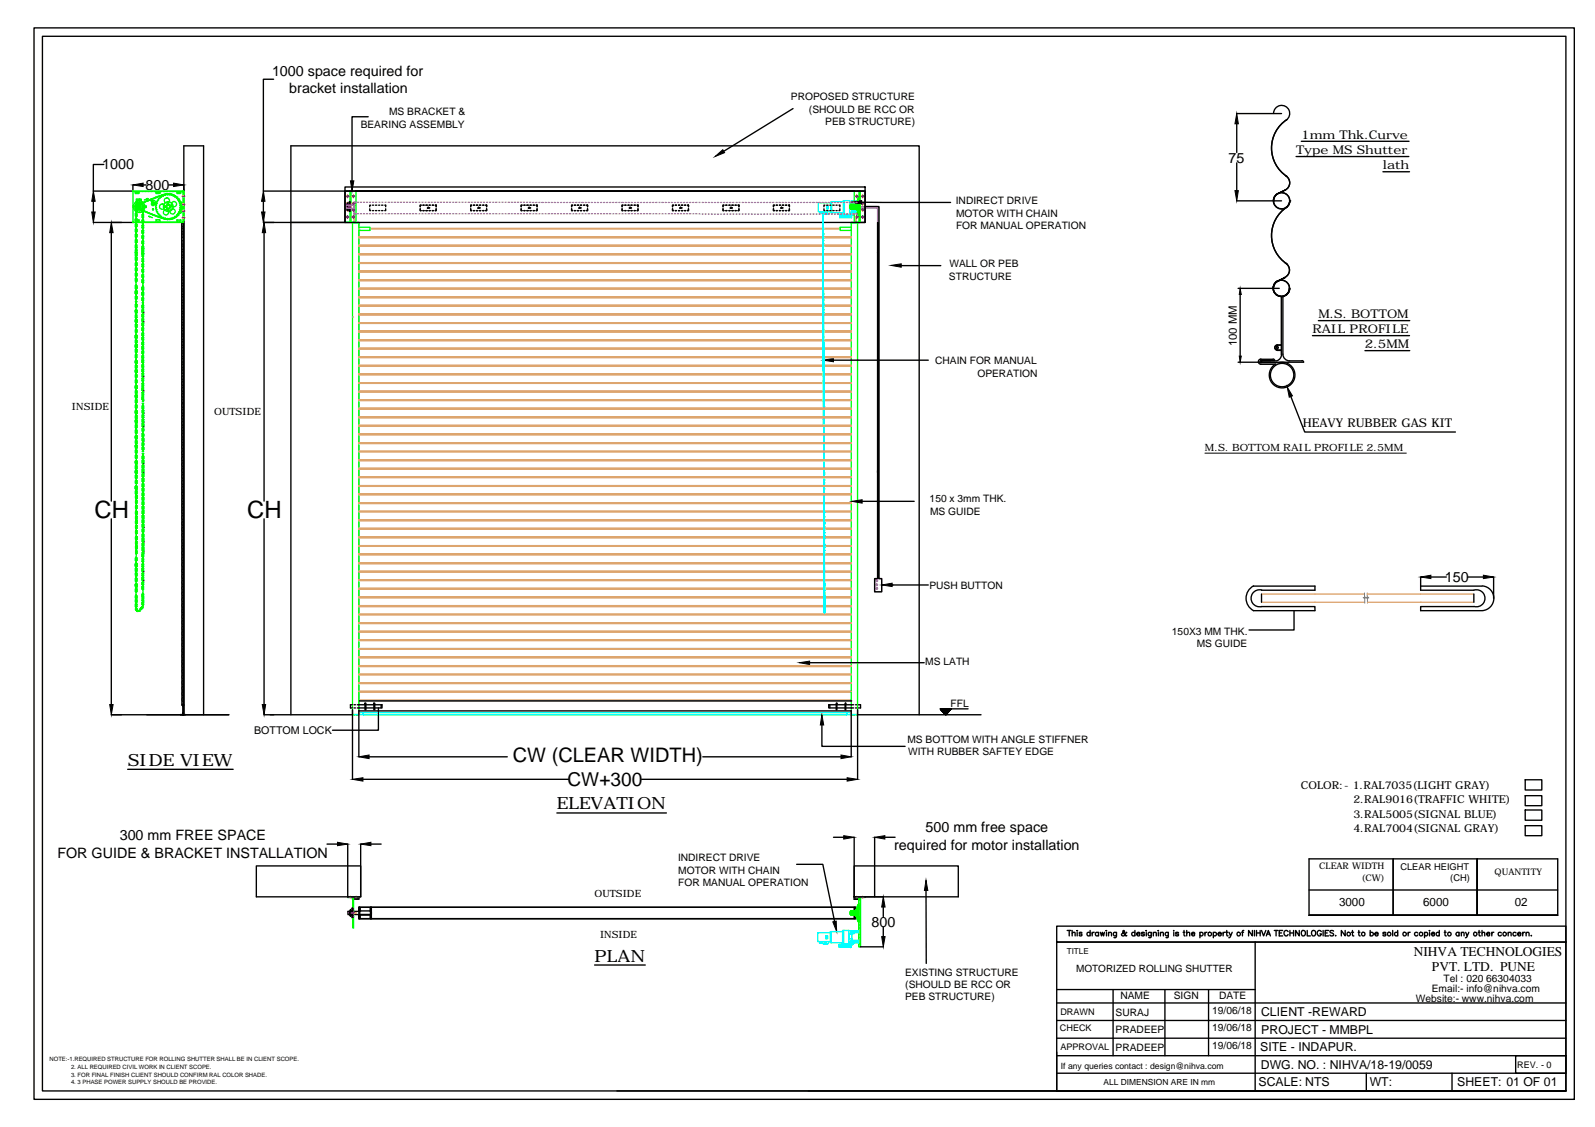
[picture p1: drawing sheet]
<svg xmlns="http://www.w3.org/2000/svg" width="297mm" height="210mm" viewBox="0 0 297 210" stroke-linecap="round" stroke-linejoin="round" font-family="sans-serif">
<defs><g id="words">
<g font-size="4.4">
<text x="17.6" y="96.5">CH</text>
<text x="46" y="96.5">CH</text>
</g>
<text font-size="3.7" x="95.5" y="141.9">CW (CLEAR WIDTH)</text>
<text font-size="3.6" x="105.7" y="146.4">CW+300</text>
<g font-size="3.1">
<text x="23.8" y="142.6">SIDE VIEW</text>
<text x="103.7" y="150.7">ELEVATION</text>
<text x="110.7" y="179.1">PLAN</text>
</g>
<g font-size="2.7">
<text x="50.7" y="14.1">1000 space required for</text>
<text x="53.9" y="17.3">bracket installation</text>
<text x="19" y="31.6">1000</text>
<text x="27.1" y="35.4">800</text>
<text x="228.8" y="30.3">75</text>
<text x="269.1" y="108.4">150</text>
<text x="172.4" y="155">500 mm free space</text>
<text x="10.7" y="159.8">FOR GUIDE &amp; BRACKET INSTALLATION</text>
<text x="22.3" y="156.5">300 mm FREE SPACE</text>
<text x="166.5" y="158.2">required for motor installation</text>
<text x="162.3" y="172.6">800</text>
</g>
<g font-size="2.5">
<text x="263.3" y="178.1">NIHVA TECHNOLOGIES</text>
<text x="266.7" y="180.8">PVT. LTD. PUNE</text>
</g>
<g font-size="2.3">
<text x="234.9" y="189.3">CLIENT -REWARD</text>
<text x="234.7" y="195.8">SITE - INDAPUR.</text>
<text x="234.9" y="192.5">PROJECT - MMBPL</text>
<text x="234.4" y="202.3">SCALE: NTS</text>
<text x="234.8" y="199">DWG. NO. : NIHVA/18-19/0059</text>
<text x="255.1" y="202.3">WT:</text>
<text x="271.4" y="202.3">SHEET: 01 OF 01</text>
</g>
<g font-size="2.2">
<text x="241.4" y="28.7">Type MS Shutter</text>
<text x="242.3" y="25.9">1mm Thk.Curve</text>
<text x="257.5" y="31.5">lath</text>
<text x="245.5" y="59.3">M.S. BOTTOM</text>
<text x="244.4" y="62">RAIL PROFILE</text>
<text x="254.2" y="64.8">2.5MM</text>
<text x="242.6" y="79.5">HEAVY RUBBER GAS KIT</text>
<text x="249.4" y="168.7">3000</text>
<text x="265" y="168.7">6000</text>
<text x="282.1" y="168.8">02</text>
</g>
<text font-size="2.1" x="230.4" y="64.5" transform="rotate(-90 230.4 64.5)">100 MM</text>
<g font-size="2">
<text x="47.3" y="136.7">BOTTOM LOCK</text>
<text x="242.3" y="147">COLOR:- 1.RAL7035(LIGHT GRAY)</text>
<text x="252" y="149.6">2.RAL9016(TRAFFIC WHITE)</text>
<text x="252" y="152.3">3.RAL5005(SIGNAL BLUE)</text>
<text x="252" y="155">4.RAL7004(SIGNAL GRAY)</text>
</g>
<g font-size="1.9">
<text x="67.2" y="23.8">BEARING ASSEMBLY</text>
<text x="72.5" y="21.5">MS BRACKET &amp;</text>
<text x="147.3" y="18.7">PROPOSED STRUCTURE</text>
<text x="150.7" y="21">(SHOULD BE RCC OR</text>
<text x="153.7" y="23.4">PEB STRUCTURE)</text>
<text x="178" y="38">INDIRECT DRIVE</text>
<text x="178" y="40.3">MOTOR WITH CHAIN</text>
<text x="178" y="42.7">FOR MANUAL OPERATION</text>
<text x="176.7" y="52.1">STRUCTURE</text>
<text x="176.8" y="49.8">WALL OR PEB</text>
<text x="174.1" y="67.8">CHAIN FOR MANUAL</text>
<text x="182" y="70.1">OPERATION</text>
<text x="13.4" y="76.3">INSIDE</text>
<text x="39.9" y="77.2">OUTSIDE</text>
<text x="224.4" y="84">M.S. BOTTOM RAIL PROFILE 2.5MM</text>
<text x="173.1" y="93.5">150 x 3mm THK.</text>
<text x="173.2" y="95.9">MS GUIDE</text>
<text x="173.1" y="109.7">PUSH BUTTON</text>
<text x="218.3" y="118.2">150X3 MM THK.</text>
<text x="172.3" y="123.9">MS LATH</text>
<text x="222.9" y="120.5">MS GUIDE</text>
<text x="177" y="131.6">FFL</text>
<text x="169" y="138.4">MS BOTTOM WITH ANGLE STIFFNER</text>
<text x="169.1" y="140.7">WITH RUBBER SAFTEY EDGE</text>
<text x="126.3" y="160.4">INDIRECT DRIVE</text>
<text x="110.7" y="167">OUTSIDE</text>
<text x="126.3" y="162.8">MOTOR WITH CHAIN</text>
<text x="126.3" y="165">FOR MANUAL OPERATION</text>
<text x="111.7" y="174.8">INSIDE</text>
<text x="168.6" y="181.7">EXISTING STRUCTURE</text>
<text x="168.6" y="184">(SHOULD BE RCC OR</text>
<text x="200.4" y="181.1">MOTORIZED ROLLING SHUTTER</text>
<text x="266.6" y="184.8">Email:- info@nihva.com</text>
<text x="268.8" y="182.9">Tel : 020 66304033</text>
<text x="168.6" y="186.3">PEB STRUCTURE)</text>
<text x="207.8" y="189.2">SURAJ</text>
<text x="208.6" y="186.1">NAME</text>
<text x="218.6" y="186.1">SIGN</text>
<text x="225.7" y="188.8">19/06/18</text>
<text x="227" y="186.1">DATE</text>
<text x="263.7" y="186.6">Website:- www.nihva.com</text>
<text x="207.8" y="192.4">PRADEEP</text>
<text x="207.8" y="195.7">PRADEEP</text>
<text x="225.7" y="192.1">19/06/18</text>
<text x="225.7" y="195.4">19/06/18</text>
</g>
<g font-size="1.7">
<text x="245.7" y="161.9">CLEAR WIDTH</text>
<text x="253.5" y="164.1">(CW)</text>
<text x="260.8" y="162">CLEAR HEIGHT</text>
<text x="270.1" y="164.1">(CH)</text>
<text x="278.3" y="163">QUANTITY</text>
<text x="197.5" y="189.1">DRAWN</text>
<text x="197.4" y="192">CHECK</text>
<text x="197.5" y="195.7">APPROVAL</text>
<text x="282.6" y="199">REV. - 0</text>
</g>
<g font-size="1.6">
<text x="197.6" y="199.2">If any queries contact : design@nihva.com</text>
<text x="205.5" y="202">ALL DIMENSION ARE IN mm</text>
</g>
<text font-size="1.5" x="198.7" y="177.7">TITLE</text>
<g font-size="1.1">
<text x="9.2" y="197.6">NOTE:-1.REQUIRED STRUCTURE FOR ROLLING SHUTTER SHALL BE IN CLIENT SCOPE.</text>
<text x="13.2" y="199.2">2. ALL REQUIRED CIVIL WORK IN CLIENT SCOPE.</text>
<text x="13.2" y="200.5">3. FOR FINAL FINISH CLIENT SHOULD CONFIRM RAL COLOR SHADE.</text>
<text x="13.2" y="201.9">4. 3 PHASE POWER SUPPLY SHOULD BE PROVIDE.</text>
</g>
</g></defs>
<!-- layer: 0 -->
<g fill="none" stroke="#dda56e" stroke-width=".25">
<path d="M65.6 59h.1M66.8 58.7h91.7M66.8 58.5h91.7M66.8 57.1h91.7M66.8 56.9h91.7M66.8 55.4h91.7M66.8 55.3h91.7M66.8 53.8h91.7M66.8 53.7h91.7M66.8 52.3h91.7M66.8 52.1h91.7M66.8 50.7h91.7"/>
<path d="M66.8 50.5h91.7M66.8 49.1h91.7M66.8 48.9h91.7M66.8 47.4h91.7M66.8 47.3h91.7M66.8 45.9h91.7M66.8 45.7h91.7M66.8 44.3h91.7M66.8 44.1h91.7M66.8 42.7h.2M68.9 42.7h87.5M68.9 42.5h87.5"/>
<path d="M158.5 58.5h-91.7h91.7M158.5 56.9h-91.7h91.7M158.5 55.3h-91.7h91.7M158.5 53.7h-91.7h91.7M158.5 52.1h-91.7h91.7M158.5 50.5h-91.7h91.7M158.5 48.9h-91.7h91.7M158.5 47.3h-91.7h91.7M158.5 45.7h-91.7h91.7M158.5 44.1h-91.7h91.7M66.8 74.6h91.7M66.8 73h91.7"/>
<path d="M66.8 72.9h91.7M66.8 71.4h91.7M66.8 69.8h91.7M66.8 68.2h91.7M66.8 66.6h91.7M66.8 65h91.7M66.8 64.9h91.7M66.8 63.4h91.7M66.8 63.3h91.7M66.8 61.8h91.7M66.8 61.7h91.7M66.8 60.2h91.7"/>
<path d="M66.8 60.1h91.7M66.8 79.4h91.7M66.8 77.8h91.7M66.8 77.7h91.7M66.8 76.2h91.7M66.8 76.1h91.7M158.5 74.5h-91.7h91.7M158.5 72.9h-91.7h91.7M158.5 71.3h-91.7h91.7M158.5 69.7h-91.7h91.7M158.5 68.1h-91.7h91.7M158.5 66.5h-91.7h91.7"/>
<path d="M158.5 64.9h-91.7h91.7M158.5 63.3h-91.7h91.7M158.5 61.7h-91.7h91.7M158.5 60.1h-91.7h91.7M158.5 79.2h-91.7h91.7M158.5 77.7h-91.7h91.7M158.5 76.1h-91.7h91.7M66.8 98.6h91.7M66.8 97h91.7M66.8 96.8h91.7M66.8 95.4h91.7M66.8 93.8h91.7"/>
<path d="M66.8 87.4h91.7M66.8 85.8h91.7M66.8 85.6h91.7M66.8 84.2h91.7M66.8 82.6h91.7M66.8 81h91.7M66.8 92.2h91.7M66.8 90.6h91.7M66.8 90.5h91.7M66.8 89h91.7M158.5 98.4h-91.7h91.7M158.5 96.8h-91.7h91.7"/>
<path d="M158.5 95.2h-91.7h91.7M158.5 93.6h-91.7h91.7M158.5 87.2h-91.7h91.7M158.5 85.6h-91.7h91.7M158.5 84.1h-91.7h91.7M158.5 82.5h-91.7h91.7M158.5 80.8h-91.7h91.7M158.5 92h-91.7h91.7M158.5 90.5h-91.7h91.7M158.5 88.8h-91.7h91.7M66.8 119.3h91.7M66.8 117.8h91.7"/>
<path d="M66.8 116.1h91.7M66.8 114.5h91.7M66.8 113h91.7M66.8 112.8h91.7M66.8 111.4h91.7M66.8 109.8h91.7M66.8 108.1h91.7M66.8 106.6h91.7M66.8 105h91.7M66.8 104.8h91.7M66.8 103.4h91.7M66.8 101.8h91.7"/>
<path d="M66.8 100.2h91.7M158.5 119.2h-91.7h91.7M158.5 117.6h-91.7h91.7M158.5 116h-91.7h91.7M158.5 114.4h-91.7h91.7M158.5 112.8h-91.7h91.7M158.5 111.2h-91.7h91.7M158.5 109.6h-91.7h91.7M158.5 108h-91.7h91.7M158.5 106.4h-91.7h91.7M158.5 104.8h-91.7h91.7M158.5 103.2h-91.7h91.7"/>
<path d="M158.5 101.6h-91.7h91.7M158.5 100h-91.7h91.7M234.9 112.2h19.3M234.9 110.6h19.2M254.6 110.6h19.9M254.7 112.2h19.8M66.8 130.5h91.7M66.8 130.4h91.7M66.8 128.9h91.7M66.8 128.8h91.7M66.8 127.3h91.7M66.8 125.7h91.7"/>
<path d="M66.8 124.1h91.7M66.8 122.5h91.7M66.8 120.9h91.7M66.8 120.8h91.7M158.5 127.2h-91.7h91.7M158.5 125.6h-91.7h91.7M158.5 124h-91.7h91.7M158.5 122.4h-91.7h91.7M158.5 120.8h-91.7h91.7"/>
</g>
<g fill="none" stroke="#0f0" stroke-width=".25">
<path d="M24.8 35.7h.2M25.2 35.7h.4M25.2 35.8h.6M25.2 36.1h.6M25.2 35.8l-.1 .1 .1 .1M25.5 37.3h.7zM25.6 37.2v.1zM25.6 38.4h.1M25.6 38.7h.1M25.6 38.6l.1 .1M25.6 38.5v.1M25.6 37.2h.1"/>
<path d="M25.6 38.4v.1M25.6 38.6h.1M25.7 37.2l.1 .1zM25.7 38.2h.1M25.7 38.3v.1M25.7 38.7l.1 .1M25.8 38.3h-.1M25.8 35.7h.3M25.8 38.7h.1M25.8 35.8l.1 .1-.1 .1M25.9 38.2h-.1M25.9 38.3h-.2l-.1 .2"/>
<path d="M25.9 37.1l.1 .2zM25.9 38.1h.1M25.9 38.9h.1M26 38.2h.1M26 38.3h.1v.1M26 38.7h.1M26.1 37.2h.1M26.1 38.3h.1M26.1 38.7l-.2 .1h-.1M26.1 37.2v.1zM26.1 38.7h.1M26.1 38.3l.1 .1"/>
<path d="M26.1 38.4h.1M26.1 38.6v.1M26.1 37.2l.1 .1zM26.2 38.6h.1M26.2 38.5l-.1 .1M26.3 38h.1M26.3 39.1h.1M26.3 37.5v-.4h-.9v.4M26.4 35.7h.3M26.6 37.8h.1M26.6 39.2h.1M26.9 37.7h.1"/>
<path d="M26.9 39.4h.1M26.9 35.7h.4M27 38.4h.2v.2h-.2M27.2 38.4v.2M27.2 37.5h.1M27.2 39.5h.1M27.3 37h.2l-.2 .1zM27.3 37.1l-.4 .1M27.5 37.4h.1M27.5 39.6h.1M27.5 35.7h.4M27.8 37.3h.1"/>
<path d="M27.8 39.7h.1M28.1 35.7h.3M28.1 37.2h.1M28.1 39.9h.1M28.3 37.6v.1M28.3 37.5l-.2-.1 .3-.2 .1 .5M28.3 37.7a.32 .32 0 0 0 0 .6 .32 .32 0 0 0 .5-.3M28.4 37h.1M28.4 40h.1M28.5 37.7l.3 .1M28.6 37.4l.1-.1zM28.6 35.7h.4"/>
<path d="M28.7 36.9h.1M28.7 37.3l.2 .4M28.8 37.8h.1M29 36.8h.1M29.1 35.8h.6M29.1 36.1h.6M29.1 37.8l-.3 .1M29.1 38.7l-.1 .1v.2l.2 .1M29.1 35.8v.2M29.2 38.7h.1M29.2 38.3h.1M29.2 38h-.2v.2l.1 .1-.1 .3 .1 .1"/>
<path d="M29.2 39.1l-.1 .1 .2 .2-.1 .2 .2 .2 .1-.1M29.2 37.9l-.4 .1M29.2 39v.1M29.2 35.7h.4M29.3 36.7h.1M29.3 37.6l-.2 .2 .1 .1-.1-.1M29.3 39.4h.1M29.4 37.5l-.1 .1M29.5 37.3l-.1-.1-.2 .2 .1 .2M29.5 36.6h.1M29.6 39.8l-.2 .1 .3 .1M29.7 35.8l.1 .1-.1 .1"/>
<path d="M29.7 37l-.3 .1 .2 .1M29.8 35.7h.4M29.8 36.9h.1M29.8 36.5h.1M30 36.7l-.1-.1-.2 .2 .1 .1M30.1 36.4h.1M30.4 36.5h-.4l.1 .2M30.4 35.7h.4M30.4 36.3h.1M30.4 36.5h.1M30.7 36.4l-.1-.1-.2 .1v.1M30.7 36.2h.1"/>
<path d="M30.8 36.3h-.1M30.8 36.2a2.39 2.39 0 0 1 2.9 2.3 2.39 2.39 0 0 1-2.9 2.3M30.8 36.1l-2.6 .9-2.5 1.1a.41 .41 0 0 0 0 .7l2.5 1.2 2.6 .9M30.8 36.2l-2.6 .9-2.5 1.1a.33 .33 0 0 0 .1 .6M30.8 36.2a2.36 2.36 0 0 1 2.9 2.7 2.36 2.36 0 0 1-3.5 1.7l-4.5-1.8M30.9 38.4h.1l-.1 .2M30.9 38.6l.3 .3M30.9 35.7h.4M31 36.1h.1M31.1 36.3l-.1-.1h-.2v.2M31.1 36.3l.1-.1h.2l.1 .1M31.2 36.3h-.1"/>
<path d="M31.2 38.1l.1 .1M31.2 38.9l.1-.1 .1 .1M31.2 38.1l-.3 .3M31.3 36.1h.1M31.4 38.1l-.1 .1M31.5 38.1l.3 .3M31.5 36.3h.1M31.5 36.3l.1-.1h.2l.1 .2M31.5 35.7h.4M31.7 36.1h.1M31.8 38.6l-.3 .3M31.8 38.4h-.2l.2 .2"/>
<path d="M31.9 36.3h.1M31.9 36.4l.1-.1 .2 .2M31.9 36.2h.1M32.1 35.7h.4M32.2 36.5h.1M32.2 36.3h.1M32.3 36.5l.1-.1 .2 .3M32.5 36.5h.1M32.6 36.7l.2-.1 .1 .2v.1M32.7 35.7h.3M32.9 36.9h.1M32.9 37l.3 .1-.1 .1"/>
<path d="M32.9 36.7h.1M33 35.8h.6M33 36.1h.6M33 35.8l-.1 .1 .1 .1M33.1 37.2h.1M33.1 39.8l.1 .1-.3 .2v.1l-.1 .2-.2-.1v.2l-.2 .1-.1-.1M33.1 37.3l.2-.1v.4M33.2 37h.1M33.2 35.7h.4M33.3 37.5l.3 .3-.2 .1M33.3 39.7h.1M33.3 37.3h.1"/>
<path d="M33.4 39.1l.2 .1-.3 .2v.4l-.2-.1M33.4 39v.1M33.5 38l.1 .2-.1 .1M33.5 39.5h.1M33.5 38.3h.1M33.5 38.3l.1 .3-.1 .1M33.5 38.7l.1 .1-.1 .3M33.5 37.6h.1M33.6 39.3h.1M33.6 37.8h.1M33.6 35.8l.1 .1-.1 .1M33.6 39h.1"/>
<path d="M33.6 38.1h.1M33.7 38.7h.1M33.7 38.4h.1M33.7 39.3l.2 .1-.3 .3zM33.8 37.6a2.31 2.31 0 0 1 0 1.7M33.8 35.7h.3M34.1 35.6h-9.3v5.8h9.3M34.1 35.6h.1v5.8h-.1M34.1 35.6v5.8M64.2 35.6h2.1v5.8h-2.1zM65.2 35.6v5.8M65.3 35.6v5.8"/>
<path d="M158.4 38.2v.6M158.4 38.6v.1M158.4 38v.4l.2-.1M158.4 38.3v.1M158.6 38.7l-.2-.1v.4M159.1 37.5v-1.9h2v5.8h-2v-1.5M159.4 38h-1v.3h.2v-.1h.8M159.4 38.8h-.8v-.1h-.2v.3h1M159.4 38l.1-.1v1.2zM159.4 38.5h-1h1M159.5 37.9h.2v1.2h-.2M159.8 36.9v3.2v-1.6v1.3l-.1-.1v-2.4l.1-.1v1.3z"/>
<path d="M159.8 35.6h.3v5.8h-.3l.2-.1v-5.6zM159.8 36.9v-.1h.2v1.7M160 38.5v1.7h-.2v-.1M160 38.5v1.7M160 35.6v5.8M160 36.8v1.7M160 39.3h.1M160 39.4h.1M160 37.6h.1M160 37.7h.1M160.1 38.2h-1.8v.6h1.8M160.2 35.6v5.8"/>
<path d="M24.8 41.3h.2M25.2 41.3h.4M25.2 41h.6M25.2 40.9v.2l.6 .1M25.3 54.8v.3M25.8 41.3h.3M25.8 40.9l.1 .1-.1 .1M26.4 41.3h.3M26.6 55.1v.3M26.9 41.3h.4M27.5 41.3h.4M27.7 40.3h.2z"/>
<path d="M27.9 40.4l.5 .1M28.1 41.3h.3M28.6 41.3h.4M28.7 40.1h.1M29 40.2h.1M29.1 40.9h.7l-.1 .2M29.1 41.2h.6M29.1 40.9l-.1 .1 .1 .1M29.2 41.3h.4M29.3 40.3h.1M29.5 40.4h.1M29.8 40l-.1 .2 .2 .2 .1-.1"/>
<path d="M29.8 41.3h.4M29.8 40.5h.1M30.1 40.3l-.1 .2h.4M30.1 40.6h.1M30.4 41.3h.4M30.4 40.5h.1M30.4 40.5v.2l.2 .1 .2-.2v.2h.2l.1-.1M30.4 40.7h.1M30.8 40.8h.1M30.9 41.3h.4M31.1 40.7h.1M31.1 40.7l.1 .1h.2l.1-.1"/>
<path d="M31.1 40.9h.1M31.5 40.9h.1M31.5 41.3h.4M31.9 40.6l-.1 .2h-.2l-.1-.1M31.9 40.8h.1M32.1 41.3h.4M32.2 40.7h.1M32.2 40.5l-.2 .3-.1-.2M32.3 40.5h-.1M32.5 40.6h.1M32.7 41.3h.3M32.7 40.4h.1"/>
<path d="M33 40.2h.1M33 41h.6M33 40.9v.2l.6 .1M33.2 40h.1M33.2 41.3h.4M33.6 40.9l.1 .1-.1 .1M33.8 41.3h.3M64.2 41.4h2.6v91.7h-1.2M65.6 41.4l.1 91.7M65.8 41.5h1M66.8 42.3h2.1v.6h-2.1M67 42.7h.1"/>
<path d="M158.5 42.3h-2.1v.6h2.1M158.5 41.5h1.2M25.3 113.1v.2M65.8 133.1h.4M66.3 133.1h.4M66.7 133.1h.1M158.5 133.1h.1M158.7 133.1h.4M159.2 133.1h.1M159.4 133.1h.1M159.6 133.1l.1-91.7h-1.2v91.7h1.2M64.8 167h2v.2h-2z"/>
<path d="M64.8 167.2h.1M65.7 167.2h.2v5.6h-.2zM158.4 169.7v.6M158.4 169.6v.3h.2M158.4 169.9h.1M158.4 169.7v.7zM158.4 170.2h.1M158.6 169.9h.1M158.6 170.2h-.2v.3M159.4 169.6h-1v.3h.2v-.2h.8M159.4 170.3h-.8v-.1h-.2v.3h1M159.4 170h-1h1"/>
<path d="M159.4 169.4v1.2zM159.4 169.4h.2v1.2h-.2M159.7 168.6l.1 2.9-.1-1.5v1.3l-.1-.2v-2.1l.1-.2v1.2zM159.8 168.6v-.1h.1v3.1h-.1v-.1M159.9 167.2h.4v9.1h-.4zM159.9 168.5v3.1M159.9 169.8h-1.6v.5h1.6M159.9 169.4v1.2M160.2 167.2v.2M160.2 167.5v.4M160.2 168.1v.4M160.2 168.7v.4"/>
<path d="M160.2 169.3v.4M160.2 169.9v.4M160.2 170.4v.4M160.2 171v.4M160.2 171.6v.3M160.2 172.2v.3M160.2 172.7v.4M160.2 173.3v.4M160.2 173.8v.4M160.2 174.4v.4M160.2 175v.4M160.2 175.6v.4"/>
<path d="M160.2 176.1v.2M161.1 167h-2v.2h2"/>
<circle cx="25.4" cy="39.4" r=".11"/>
<circle cx="25.4" cy="37.6" r=".11"/>
<circle cx="25.6" cy="38.4" r=".02"/>
<circle cx="25.6" cy="38.7" r=".02"/>
<circle cx="25.7" cy="38.2" r=".02"/>
<circle cx="25.9" cy="38.5" r="1.08"/>
<circle cx="25.9" cy="38.5" r=".83"/>
<circle cx="25.9" cy="38.5" r=".61"/>
<circle cx="25.9" cy="38.5" r=".11"/>
<circle cx="25.9" cy="38.5" r=".57"/>
<circle cx="26" cy="38.1" r=".02"/>
<circle cx="26" cy="38.9" r=".02"/>
<circle cx="26.3" cy="37.9" r=".02"/>
<circle cx="26.3" cy="39" r=".02"/>
<circle cx="26.6" cy="37.8" r=".02"/>
<circle cx="26.6" cy="39.2" r=".02"/>
<circle cx="26.9" cy="38.5" r=".11"/>
<circle cx="26.9" cy="37.6" r=".02"/>
<circle cx="26.9" cy="39.3" r=".02"/>
<circle cx="27.2" cy="37.5" r=".02"/>
<circle cx="27.2" cy="39.5" r=".02"/>
<circle cx="27.5" cy="37.4" r=".02"/>
<circle cx="27.5" cy="39.6" r=".02"/>
<circle cx="27.8" cy="39.7" r=".02"/>
<circle cx="27.8" cy="37.3" r=".02"/>
<circle cx="28.1" cy="37.1" r=".02"/>
<circle cx="28.1" cy="39.8" r=".02"/>
<circle cx="28.3" cy="37.3" r=".11"/>
<circle cx="28.4" cy="37" r=".02"/>
<circle cx="28.4" cy="40" r=".02"/>
<circle cx="28.5" cy="39" r=".11"/>
<circle cx="28.5" cy="38" r=".11"/>
<circle cx="28.5" cy="39" r=".06"/>
<circle cx="28.5" cy="38" r=".06"/>
<circle cx="28.8" cy="36.9" r=".02"/>
<circle cx="29" cy="36.8" r=".02"/>
<circle cx="29.3" cy="36.7" r=".02"/>
<circle cx="29.6" cy="36.6" r=".02"/>
<circle cx="29.9" cy="36.5" r=".02"/>
<circle cx="30.1" cy="36.4" r=".02"/>
<circle cx="30.2" cy="38.5" r=".49"/>
<circle cx="30.4" cy="36.3" r=".02"/>
<circle cx="30.7" cy="38.5" r=".11"/>
<circle cx="30.7" cy="36.2" r=".02"/>
<circle cx="30.9" cy="39.5" r=".49"/>
<circle cx="31" cy="36.1" r=".02"/>
<circle cx="31.1" cy="37.3" r=".49"/>
<circle cx="31.3" cy="38.5" r=".91"/>
<circle cx="31.3" cy="36.1" r=".02"/>
<circle cx="31.3" cy="37.8" r=".11"/>
<circle cx="31.3" cy="39.2" r=".11"/>
<circle cx="31.3" cy="38.5" r=".28"/>
<circle cx="31.7" cy="36.1" r=".02"/>
<circle cx="32" cy="36.2" r=".02"/>
<circle cx="32.1" cy="38.5" r=".11"/>
<circle cx="32.1" cy="39.4" r=".49"/>
<circle cx="32.3" cy="36.3" r=".02"/>
<circle cx="32.4" cy="38" r=".49"/>
<circle cx="32.6" cy="36.5" r=".02"/>
<circle cx="32.9" cy="36.7" r=".02"/>
<circle cx="33.2" cy="37" r=".02"/>
<circle cx="33.4" cy="39.7" r=".02"/>
<circle cx="33.4" cy="37.3" r=".02"/>
<circle cx="33.5" cy="39.5" r=".02"/>
<circle cx="33.5" cy="37.6" r=".02"/>
<circle cx="33.6" cy="39.3" r=".02"/>
<circle cx="33.6" cy="37.8" r=".02"/>
<circle cx="33.7" cy="38.1" r=".02"/>
<circle cx="33.7" cy="39" r=".02"/>
<circle cx="33.7" cy="38.4" r=".02"/>
<circle cx="33.7" cy="38.7" r=".02"/>
<circle cx="64.7" cy="36.5" r=".15"/>
<circle cx="64.7" cy="39.1" r=".15"/>
<circle cx="64.7" cy="37.9" r=".15"/>
<circle cx="65.8" cy="39.1" r=".15"/>
<circle cx="65.8" cy="36.5" r=".15"/>
<circle cx="65.8" cy="37.9" r=".15"/>
<circle cx="159.6" cy="36.5" r=".15"/>
<circle cx="160.7" cy="36.5" r=".15"/>
<circle cx="160.7" cy="39.1" r=".15"/>
<circle cx="160.7" cy="37.9" r=".15"/>
<circle cx="28.8" cy="40.1" r=".02"/>
<circle cx="29" cy="40.2" r=".02"/>
<circle cx="29.3" cy="40.3" r=".02"/>
<circle cx="29.6" cy="40.4" r=".02"/>
<circle cx="29.9" cy="40.5" r=".02"/>
<circle cx="30.1" cy="40.6" r=".02"/>
<circle cx="30.4" cy="40.7" r=".02"/>
<circle cx="30.8" cy="40.8" r=".02"/>
<circle cx="31.2" cy="40.9" r=".02"/>
<circle cx="31.5" cy="40.9" r=".02"/>
<circle cx="31.9" cy="40.8" r=".02"/>
<circle cx="32.2" cy="40.7" r=".02"/>
<circle cx="32.5" cy="40.6" r=".02"/>
<circle cx="32.7" cy="40.4" r=".02"/>
<circle cx="33" cy="40.2" r=".02"/>
<circle cx="33.2" cy="40" r=".02"/>
<circle cx="64.7" cy="40.4" r=".15"/>
<circle cx="65.8" cy="40.4" r=".15"/>
<circle cx="159.6" cy="40.4" r=".15"/>
<circle cx="160.7" cy="40.4" r=".15"/>
</g>
<path d="M65.9 39.7v1.7h-1.7M159.4 40.7v.7h1.7" fill="none" stroke="#b88a5c" stroke-width=".25"/>
<g fill="none" stroke="#f0f" stroke-width=".25">
<path d="M65.9 39.1h.2M65.9 38.2h-1.5v.6h1.5M66.1 37.7v2.1M66.2 37.7h-.3v2.1h.3M66.5 37.7h.2M66.5 39.8h.2M67.1 37.7h.2M67.1 39.8h.2M67.7 37.7h.2M67.7 39.8h.2M68.2 37.7h.3M68.2 39.8h.3"/>
<path d="M68.8 37.7h.2M68.8 39.8h.2M69.4 37.7h.2M69.4 39.8h.2M70 37.7h.2M70 39.8h.2M70.6 37.7h.2M70.6 39.8h.2M71.1 37.7h.2M71.1 39.8h.2M71.7 37.7h.2M71.7 39.8h.2"/>
<path d="M72.2 37.7h.3M72.2 39.8h.3M72.8 37.7h.3M72.8 39.8h.3M73.4 37.7h.2M73.4 39.8h.2M74 37.7h.2M74 39.8h.2M74.5 37.7h.3M74.5 39.8h.3M75.1 37.7h.2M75.1 39.8h.2"/>
<path d="M75.7 37.7h.2M75.7 39.8h.2M76.3 37.7h.2M76.3 39.8h.2M76.8 37.7h.3M76.8 39.8h.3M77.4 37.7h.2M77.4 39.8h.2M78 37.7h.2M78 39.8h.2M78.6 37.7h.2M78.6 39.8h.2"/>
<path d="M79.1 37.7h.3M79.1 39.8h.3M79.7 37.7h.3M79.7 39.8h.3M80.3 37.7h.2M80.3 39.8h.2M80.8 37.7h.3M80.8 39.8h.3M81.4 37.7h.2M81.4 39.8h.2M82 37.7h.2M82 39.8h.2"/>
<path d="M82.6 37.7h.2M82.6 39.8h.2M83.1 37.7h.3M83.1 39.8h.3M83.7 37.7h.2M83.7 39.8h.2M84.3 37.7h.2M84.3 39.8h.2M84.9 37.7h.2M84.9 39.8h.2M85.5 37.7h.2M85.5 39.8h.2"/>
<path d="M86 37.7h.3M86 39.8h.3M86.6 37.7h.2M86.6 39.8h.2M87.2 37.7h.2M87.2 39.8h.2M87.7 37.7h.3M87.7 39.8h.3M88.3 37.7h.2M88.3 39.8h.2M88.9 37.7h.2M88.9 39.8h.2"/>
<path d="M89.4 37.7h.3M89.4 39.8h.3M90 37.7h.2M90 39.8h.2M90.6 37.7h.2M90.6 39.8h.2M91.2 37.7h.2M91.2 39.8h.2M91.8 37.7h.2M91.8 39.8h.2M92.3 37.7h.3M92.3 39.8h.3"/>
<path d="M92.9 37.7h.2M92.9 39.8h.2M93.5 37.7h.2M93.5 39.8h.2M94.1 37.7h.2M94.1 39.8h.2M94.6 37.7h.3M94.6 39.8h.3M95.2 37.7h.2M95.2 39.8h.2M95.7 37.7h.3M95.7 39.8h.3"/>
<path d="M96.3 37.7h.2M96.3 39.8h.2M96.9 37.7h.2M96.9 39.8h.2M97.5 37.7h.2M97.5 39.8h.2M98.1 37.7h.2M98.1 39.8h.2M98.6 37.7h.3M98.6 39.8h.3M99.2 37.7h.2M99.2 39.8h.2"/>
<path d="M99.8 37.7h.2M99.8 39.8h.2M100.4 37.7h.2M100.4 39.8h.2M100.9 37.7h.3M100.9 39.8h.3M101.5 37.7h.2M101.5 39.8h.2M102.1 37.7h.2M102.1 39.8h.2M102.6 37.7h.3M102.6 39.8h.3"/>
<path d="M103.2 37.7h.2M103.2 39.8h.2M103.8 37.7h.2M103.8 39.8h.2M104.4 37.7h.2M104.4 39.8h.2M104.9 37.7h.3M104.9 39.8h.3M105.5 37.7h.2M105.5 39.8h.2M106.1 37.7h.2M106.1 39.8h.2"/>
<path d="M106.7 37.7h.2M106.7 39.8h.2M107.2 37.7h.3M107.2 39.8h.3M107.8 37.7h.2M107.8 39.8h.2M108.4 37.7h.2M108.4 39.8h.2M109 37.7h.2M109 39.8h.2M109.5 37.7h.3M109.5 39.8h.3"/>
<path d="M110.1 37.7h.2M110.1 39.8h.2M110.7 37.7h.2M110.7 39.8h.2M111.2 37.7h.2M111.2 39.8h.2M111.8 37.7h.2M111.8 39.8h.2M112.4 37.7h.2M112.4 39.8h.2M113 37.7h.2M113 39.8h.2"/>
<path d="M113.5 37.7h.3M113.5 39.8h.3M114.1 37.7h.2M114.1 39.8h.2M114.7 37.7h.2M114.7 39.8h.2M115.3 37.7h.2M115.3 39.8h.2M115.8 37.7h.3M115.8 39.8h.3M116.4 37.7h.2M116.4 39.8h.2"/>
<path d="M117 37.7h.2M117 39.8h.2M117.5 37.7h.3M117.5 39.8h.3M118.1 37.7h.2M118.1 39.8h.2M118.7 37.7h.2M118.7 39.8h.2M119.3 37.7h.2M119.3 39.8h.2M119.8 37.7h.3M119.8 39.8h.3"/>
<path d="M120.4 37.7h.2M120.4 39.8h.2M121 37.7h.2M121 39.8h.2M121.6 37.7h.2M121.6 39.8h.2M122.1 37.7h.3M122.1 39.8h.3M122.7 37.7h.2M122.7 39.8h.2M123.3 37.7h.2M123.3 39.8h.2"/>
<path d="M123.9 37.7h.2M123.9 39.8h.2M124.4 37.7h.3M124.4 39.8h.3M125 37.7h.3M125 39.8h.3M125.6 37.7h.2M125.6 39.8h.2M126.1 37.7h.3M126.1 39.8h.3M126.7 37.7h.2M126.7 39.8h.2"/>
<path d="M127.3 37.7h.2M127.3 39.8h.2M127.9 37.7h.2M127.9 39.8h.2M128.4 37.7h.3M128.4 39.8h.3M129 37.7h.2M129 39.8h.2M129.6 37.7h.2M129.6 39.8h.2M130.2 37.7h.2M130.2 39.8l.2 .1"/>
<path d="M130.8 37.7h.2M130.8 39.9h.2M131.3 37.7h.2M131.3 39.9h.2M131.9 37.7h.2M131.9 39.9h.2M132.4 37.7h.3M132.4 39.9h.3M133 37.7h.3M133 39.9h.3M133.6 37.7h.2M133.6 39.9h.2"/>
<path d="M134.2 37.7h.2M134.2 39.9h.2M134.7 37.7h.3M134.7 39.9h.3M135.3 37.7h.2M135.3 39.9h.2M135.9 37.7h.2M135.9 39.9h.2M136.5 37.7h.2M136.5 39.9h.2M137.1 37.7h.2M137.1 39.9h.2"/>
<path d="M137.6 37.7h.2M137.6 39.9h.2M138.2 37.7h.2M138.2 39.9h.2M138.8 37.7h.2M138.8 39.9h.2M139.3 37.7h.3M139.3 39.9h.3M139.9 37.7h.3M139.9 39.9h.3M140.5 37.7h.2M140.5 39.9h.2"/>
<path d="M141 37.7h.3M141 39.9h.3M141.6 37.7h.2M141.6 39.9h.2M142.2 37.7h.2M142.2 39.9h.2M142.8 37.7h.2M142.8 39.9h.2M143.3 37.7h.3M143.3 39.9h.3M143.9 37.7h.2M143.9 39.9h.2"/>
<path d="M144.5 37.7h.2M144.5 39.9h.2M145.1 37.7h.2M145.1 39.9h.2M145.7 37.7h.2M145.7 39.9h.2M146.2 37.7h.3M146.2 39.9h.3M146.8 37.7h.2M146.8 39.9h.2M147.3 37.7h.3M147.3 39.9h.3"/>
<path d="M147.9 37.7h.3M147.9 39.9h.3M148.5 37.7h.2M148.5 39.9h.2M149.1 37.7h.2M149.1 39.9h.2M149.6 37.7h.3M149.6 39.9h.3M150.2 37.7h.2M150.2 39.9h.2M150.8 37.7h.2M150.8 39.9h.2"/>
<path d="M151.4 37.7h.2M151.4 39.9h.2M152 37.7h.2M152 39.9h.2M152.5 37.7h.3M152.5 39.9h.3M153.1 37.7h.2M153.1 39.9h.2M153.7 37.7h.2M153.7 39.9h.2M154.2 37.7h.3M154.2 39.9h.3"/>
<path d="M154.8 37.7h.3M154.8 39.9h.3M155.4 37.7h.2M155.4 39.9h.2M155.9 37.7h.3M155.9 39.9h.3M156.5 37.7h.2M156.5 39.9h.2M157.1 37.7h.2M157.1 39.9h.2M157.7 37.7h.2M157.7 39.9h.2"/>
<path d="M158.3 37.7h.2M158.3 39.9h.2M158.8 37.7h.3M158.8 39.9h.3M159.4 37.7h.2M159.4 39.9h.2M159.5 37.7v2.1M159.6 37.7v2.1"/>
</g>
<path d="M66.1 38.3l-.2 .1" fill="none" stroke="#b85c8a" stroke-width=".25"/>
<g fill="none" stroke="#000" stroke-width=".25">
<path d="M6.3 5.2h286.9v199.6h-286.9zM7.9 6.8h283.7v196.4h-283.7zM51 14.8h-1.9v20.8h112M17.4 37.5v2M19.3 30.6h-1.9v5h7.4v-1.2M26.7 34.4h.5M31.4 34.4h.9M49.1 37.5v2M64.2 34.8h96.9v6.6h-96.9zM64.6 38.2h.6M64.6 38.8h.6M64.6 38.5h.1"/>
<path d="M65.1 37.6h.1v1.8h-.1zM65.1 38.1h-.5v.8h.5M65.1 37.9h-.4v1.2h.4M65.1 37.7h.1M65.1 38h.1M65.1 39.1h.1M65.1 39.2h.1M68.6 21.7h-3v12M68.9 38.9v.3h.1M69 38.2h-.1v.3M69.4 38.2h.2M69.4 39.2h.2"/>
<path d="M69.9 38.2h.3M69.9 39.2h.3M70.5 38.2h.2M70.5 39.2h.2M71.1 38.2h.2M71.1 39.2h.2M71.7 38.2h.1v.3M71.8 38.9v.3h-.1M78.3 38.9v.3h.1M78.4 38.2h-.1v.3M78.8 38.2h.2M78.8 39.2h.2"/>
<path d="M79.3 38.2h.3M79.3 39.2h.3M79.6 38.7l.1 .1M79.7 38.6l.1 .1M79.8 38.7h.1M79.9 38.2h.2M79.9 39.2h.2M80.5 38.2h.2M80.5 39.2h.2M81.1 38.2h.1v.3M81.2 38.9v.3h-.1M87.7 38.9v.3h.1"/>
<path d="M87.8 38.2h-.1v.3M88.2 38.2h.2M88.2 39.2h.2M88.7 38.2h.3M88.7 39.2h.3M89 38.7l.1 .1M89.1 38.6l.1 .1M89.2 38.7h.1M89.3 38.2h.2M89.3 39.2h.2M89.9 38.2h.2M89.9 39.2h.2"/>
<path d="M90.5 38.2h.1v.3M90.6 38.9v.3h-.1M97.1 38.9v.3h.1M97.2 38.2h-.1v.3M97.6 38.2h.2M97.6 39.2h.2M98.1 38.2h.3M98.1 39.2h.3M98.4 38.7l.1 .1M98.5 38.6l.1 .1M98.6 38.7h.1M98.7 38.2h.2"/>
<path d="M98.7 39.2h.2M99.3 38.2h.2M99.3 39.2h.2M99.9 38.2h.1v.3M100 38.9v.3h-.1M106.5 38.9v.3h.1M106.6 38.2h-.1v.3M107 38.2h.2M107 39.2h.2M107.5 38.2h.3M107.5 39.2h.3M107.8 38.7l.1 .1"/>
<path d="M107.9 38.6l.1 .1M108 38.7h.1M108.1 38.2h.2M108.1 39.2h.2M108.7 38.2h.2M108.7 39.2h.2M109.2 38.2h.2v.3M109.4 38.9v.3h-.2M115.9 38.9v.3h.1M116 38.2h-.1v.3M116.4 38.2h.2M116.4 39.2h.2"/>
<path d="M117 38.2h.2M117 39.2h.2M117.2 38.7l.1 .1M117.3 38.6l.1 .1M117.4 38.7h.1M117.5 38.2h.2M117.5 39.2h.2M118.1 38.2h.2M118.1 39.2h.2M118.6 38.2h.2v.3M118.8 38.9v.3h-.2M125.3 38.9v.3h.1"/>
<path d="M125.4 38.2h-.1v.3M125.8 38.2h.2M125.8 39.2h.2M126.4 38.2h.2M126.4 39.2h.2M126.6 38.7l.1 .1M126.7 38.6l.1 .1M126.8 38.7h.1M126.9 38.2h.3M126.9 39.2h.3M127.5 38.2h.2M127.5 39.2h.2"/>
<path d="M128 38.2h.2v.3M128.2 38.9v.3h-.2M134.6 38.9v.3h.2M134.8 38.2h-.2v.3M135.2 38.2h.2M135.2 39.2h.2M135.7 38.2h.3M135.7 39.2h.3M136 38.7l.1 .1M136.1 38.6l.1 .1M136.2 38.7h.1M136.3 38.2h.3"/>
<path d="M136.3 39.2h.3M136.9 38.2h.2M136.9 39.2h.2M137.4 38.2h.2v.3M137.6 38.9v.3h-.2M144 38.9v.3h.2M144.2 38.2h-.2v.3M144.6 38.2h.2M144.6 39.2h.2M145.1 38.2h.3M145.1 39.2h.3M145.4 38.7l.1 .1"/>
<path d="M145.5 38.6l.1 .1M145.6 38.7h.1M145.7 38.2h.3M145.7 39.2h.3M146.3 38.2h.2M146.3 39.2h.2M146.8 38.2h.2v.3M147 38.9v.3h-.2M147.7 20.2l-12.9 8M153.4 38.9v.3h.2M153.6 38.2h-.2v.3M154 38.2h.2"/>
<path d="M154 39.2h.2M154.5 38.2h.3M154.5 39.2h.3M155.1 38.2h.2M155.1 39.2h.2M155.7 38.2h.2M155.7 39.2h.2M156.2 38.2h.2v.3M156.4 38.9v.3h-.2M159.4 38.2h.6M160.5 37.7h16.5M161.1 38.5h2.6v69.3h.5v2.4h-1.3v-2.4h.5v-66.4"/>
<path d="M230.3 21.2h8.4M230.3 37.4h8.4M230.3 23.1v5.3M230.3 30.3v5.2M237.1 37.4h.1M237.2 21.1a1.5 1.5 0 0 1 2.2-1.3 1.5 1.5 0 0 1 .1 2.6M237.9 36.1a1.55 1.55 0 0 0 0 2.6 1.55 1.55 0 0 0 2.3-1.3M237.9 36.1a1.5 1.5 0 0 0 .1 2.6 1.5 1.5 0 0 0 2.2-1.3M239.3 35.4l-1.5 .7 1.5-.7M239.4 32.7a1.5 1.5 0 0 1 .8 1.4 1.5 1.5 0 0 1-.9 1.3 1.5 1.5 0 0 0 .2-2.6M239.5 38.6a1.5 1.5 0 0 0-.1-2.5 1.5 1.5 0 0 0-2.2 1.3 1.5 1.5 0 0 1 2.2-1.3 1.5 1.5 0 0 1 0 2.6M239.7 22.3a6.3 6.3 0 0 0 0 10.6"/>
<path d="M239.7 38.6a6.3 6.3 0 0 0 0 10.6M240.2 37.4h.1M241.4 29.2h21M242.3 26.3h20.1M257.5 32h5M17.4 41.4h7.5M20.7 43.3v50M26.6 58.3h.1M26.6 60h.1M49.1 41.4h15.1M49.2 43.3v50M54.2 41.4h10v-5.8h96.9v5.8"/>
<path d="M66.8 41.5h.1M163.4 47.1h.1M167.8 49.5h7.4M230.6 53.7h7.6M231 54.8v11.5M237.1 53.7h.1M237.8 52.4a1.55 1.55 0 0 0 .1 2.6 1.55 1.55 0 0 0 2.3-1.3M237.8 52.4a1.5 1.5 0 0 0 .1 2.6 1.5 1.5 0 0 0 2.2-1.3M238.6 55.2v10.8M239.1 55.2l-.2 .1v10.7a1.25 1.25 0 0 0 1.3 1.2h2.3M239.3 51.7l-1.5 .7 1.5-.7M239.4 49a1.5 1.5 0 0 1 .7 1.3 1.5 1.5 0 0 1-.8 1.4 1.5 1.5 0 0 0 .2-2.6"/>
<path d="M239.5 54.9a1.5 1.5 0 0 0-.2-2.5 1.5 1.5 0 0 0-2.2 1.3 1.5 1.5 0 0 1 2.3-1.3 1.5 1.5 0 0 1 0 2.6M240.1 53.7h.1M245.5 59.7h17M26.6 70.2h.1M26.6 72.8h.1M26.6 74.5h.1M26.6 77h.1M26.6 78.7h.1M26.6 79.5h.1M26.6 60.8h.1M26.6 63.4v.1M26.6 65.1v.1"/>
<path d="M26.6 67.6v.1M26.6 69.3v.1M155.2 67.1h17.7M234.8 66.9h2.3M234.8 67.2h2.5M234.8 67.5h3.3M234.8 67.2l-.2 .2 .2 .1M234.8 66.9a.49 .49 0 0 0-.5 .5 .49 .49 0 0 0 .5 .4M235.1 67.2h2.7M235.1 67.2l-.2 .2M237.1 66.9l.3 .2M237.9 65.3h.7"/>
<path d="M238.1 67.5a2.39 2.39 0 0 1 3 2.7 2.39 2.39 0 0 1-3.7 1.6 2.39 2.39 0 0 1 .1-4h-2.7M238.6 64.2h-.7a.49 .49 0 0 0-.5 .5 .49 .49 0 0 0 .5 .5M238.6 64.3h-.7a.44 .44 0 0 0-.5 .4 .44 .44 0 0 0 .5 .5h.7M238.7 66a1.25 1.25 0 0 1-.9 1.2M240.4 73.9l2.6 6.6h28M242.4 67.2h.3l.1 .2-12.2 .1M244.4 62.5h18.1M254.2 65.3h8.3M20.7 96.6v34.6M26.6 82.2h.1M26.6 86.4h.1M26.6 88.1h.1"/>
<path d="M26.6 83.9h.1M26.6 88.9h.1M26.6 91.6h.1M26.6 93.2v.1M26.7 98.3h.1M26.7 95.7v.1M26.7 97.4v.1M49.2 96.6v34.6M160.6 93.4h9.7M163.4 87.7v.3M26.6 106.5h.1M26.6 108.2h.1"/>
<path d="M26.6 104.1v.1M26.7 101h.1M26.7 102.6h.1M166.1 109h.1M166.1 109h6.8M233.4 109.2h11.5v.7h-10M233.4 109.1a2.6 2.6 0 0 0 0 4.6M234.9 113h10v.7h-11.5M234.9 110.6v1.6M235 109.9a1.59 1.59 0 0 0-2 1.5 1.59 1.59 0 0 0 2 1.6M241 113.7v3.6h-8.4M264.6 109.2h11.4"/>
<path d="M264.6 107.5v2.4h9.9M266.5 107.5h2.9M273.4 107.5h2.9M274.5 113h-9.9v.7h11.4M274.5 110.6v1.6M274.5 109.9a1.59 1.59 0 0 1 2 1.5 1.59 1.59 0 0 1-2 1.5M276.1 109.1a2.31 2.31 0 0 1 2.1 2.3 2.31 2.31 0 0 1-2.1 2.3M278.2 107.5v3.9M20.7 133.1h21.9M34 131.3l.1-.1 .1 .2M34 131.3l.1 .3M34.1 132.7l-.1 .4h-.4"/>
<path d="M34.1 131.6v1.5M34.1 133.1h.4M34.1 131.4h.1M34.2 131.4v-.2h-.2v.4M34.2 133.1v-105.9h3.7v105.9M49.2 133.1h16.4M54.2 133.1v-105.9h117v105.9M65.6 131.3h-.3v.6h.3M65.6 132.2v12.9M65.9 131.3h.3M65.9 131.9h.3M66.5 131.3h1.5"/>
<path d="M66.5 131.9h1.5M66.8 132.3v8.7M66.8 132.4h91.7M66.9 130.5h91.7M68 131h.1v1.2h-.1zM68.1 131.3h1.5M68.1 131.9h1.5M69.6 131h.2v1.2h-.2zM69.8 131.3h1.3v.6h-1.3M70.5 131.9v4.1h-8.6M71.1 131.3h-.1v.6M150.8 123.4h21.3"/>
<path d="M153.1 135v4h15.5M154.3 131.3h.2v.6M155.7 131.3h-1.4v.6h1.4M155.7 131h.2v1.2h-.2zM155.9 131.3h1.5M155.9 131.9h1.5M157.4 131h.1v1.2h-.1zM157.5 131.3h1.5M157.5 131.9h1.5M158.5 132.3v8.7M159.3 131.3h.2M159.3 131.9h.2"/>
<path d="M159.7 133.1h23M159.7 132.2v12.9M159.9 131.3h.4v.6h-.4M175.1 132h.1M175.2 132.1h.1M175.2 132.1v-.1v.1M175.2 132.2v-.2v.2M175.2 132v.2M175.3 132v.2M175.4 132l-.1 .2M175.4 132l-.1 .3zM175.4 132v.3"/>
<path d="M175.4 132.3l.1-.3-.1 .3M175.4 132.4l.1-.4v.4M175.5 132.4l.1-.4-.1 .4M175.6 132l-.1 .4zM175.6 132.6l.2-.6-.2 .6M175.6 132l-.1 .4M175.7 132l-.1 .6M175.7 132.7l.1-.7-.1 .7M175.8 132l-.2 .6M175.8 132.7l.2-.7-.2 .8 .2-.8-.2 .7M175.8 132l-.1 .6M175.8 132.8l.3-.8-.3 .8"/>
<path d="M175.8 132.8l.3-.8-.2 .8M175.9 132l-.2 .7zM175.9 132l-.2 .7M176.1 133.1l.2-1.1-.2 1.1M176.1 132l-.2 .9 .2-.9M176.1 133.1l.3-1.1-.2 1.1M176.2 132l-.3 .9M176.2 133l.3-1-.3 1M176.3 132l-.2 1M176.3 133l.2-1-.2 1M176.3 132.9l.3-.9-.3 1M176.3 132l-.2 1.1 .3-1.1"/>
<path d="M176.3 132.9l.3-.9-.3 .9M176.5 132l-.3 1.1M176.5 132.7l.2-.7-.2 .7M176.5 132l-.2 1M176.6 132.6l.1-.6-.2 .7M176.6 132l-.2 .9M176.6 132l-.2 .8M176.7 132.5l.1-.5-.1 .5M176.7 132l-.1 .6 .2-.6-.1 .5M176.8 132.4l.1-.4-.1 .4M176.8 132.3l.1-.3-.1 .4M176.8 132l-.1 .5"/>
<path d="M176.9 132l-.2 .4M176.9 132.3v-.3v.3M176.9 132.2l.1-.2-.1 .2M176.9 132v.3M176.9 132.2l.1-.2v.2M177 132l-.1 .2M177 132.2v-.2v.2M177 132v.2zM180.3 132h-5.2l1 1.1 1-1M23.8 143.3h19.6M60.9 157.2h2M64.8 157.2v9.8h2v.2"/>
<path d="M67.2 157.2v9.8M67.6 145.1h38.3M68.7 141h25.8M69.1 157.2h1.9M103.7 151.4h20.4M119.5 145.1h38.3M130.9 141h25.7M155.2 155.9h1.9M159.1 155.9v11.6h1.1v-.5h-1.1v-5.7h19.4v5.7h-19.3M162.9 155.9v11.1M164.8 155.9h1.9M259.4 160v10.5"/>
<path d="M275.1 160v10.5M284 145.2h3.1v1.9h-3.1zM284 148.2h3.1v1.9h-3.1zM284 150.9h3.1v1.9h-3.1zM284 153.8h3.1v1.8h-3.1zM47.7 161.3h19.5v5.7h-19.5zM65.1 170.3h.6M65.1 170h.2M65.6 169.1h.1v1.8h-.1zM65.6 169.7h-.5v.7h.5M65.6 169.4h-.3v1.3h.3M65.6 169.3h.1"/>
<path d="M65.6 169.5h.1M65.6 170.6h.1M65.6 170.8h.1M65.6 167v.5h1.2v-.5M65.8 167.3l.1 .1M65.9 167.1l-.1 .1M66 167.1h.2M66 167.4h.2M66.2 167.1h.4M66.2 167.4h.4M66.7 167.1h.1M66.7 167.4h.1"/>
<path d="M66.8 169.1l.2-.1-.2 .2M66.8 169h92.6M66.8 169.1l.2-.1v2.1M66.8 169.6l.2-.2-.2 .3h2.2l.2-.3-.2 .2M66.9 169h-.1M66.9 170.4l-.1 .1M67 169l-.2 .1M67 170.4l-.2 .1M67 169.7h.1M67 170.5l-.2 .2 .2-.1M67 169.7h-2.2v.6h4.2l-2.2 .1M67 169.1l-.2 .1"/>
<path d="M67 169.1l-.2 .2M67 169.2l-.2 .2M67 169.3l-.2 .2M67 169.5l-.1 .2M67 169.6l-.1 .1M67 170.4l-.2 .2M67 170.5l-.2 .2M67 170.6l-.2 .2M67 170.7l-.2 .1 .2-.1M67 170.8l-.2 .1M67 170.8l-.2 .2M67 170.9l-.2 .1"/>
<path d="M67 171l-.1 .1M67 170.3h2.2M69 169v2.1l.2-.1M69 169h.1M69.1 169l-.1 .1M69.1 170.3l-.1 .2M69.1 171.1h.1M69.2 169.3l-.2 .1M69.2 170.8l-.2 .2M69.2 169l-.2 .1M69.2 169.1l-.2 .1M69.2 169.1l-.2 .2"/>
<path d="M69.2 169.3l-.2 .2M69.2 169.5l-.2 .2h.2M69.2 169.6l-.2 .1M69.2 169.7h-.1M69.2 170.3l-.2 .2M69.2 170.4l-.2 .2M69.2 170.5l-.2 .1M69.2 170.5l-.2 .2M69.2 170.6l-.2 .2M69.2 170.7l-.2 .2M69.2 170.9l-.2 .2M69.2 171l-.2 .1"/>
<path d="M69.2 171.1h-.1M69.2 169v2.1M110.7 179.7h9.5M148.4 161h4.8l2.2 10.6M159.1 169v.6M159.1 170.5v.6M159.1 167.1h.1M159.1 167.4h.1M159.2 169v.6M159.2 170.5v.6M159.2 167.1h.4M159.2 167.4h.4"/>
<path d="M159.4 169h-92.6v2.1l.2-.2-.2 .2M159.4 169v2.1h-92.6h92.6M159.4 169.7v.1M159.7 167.1h.1M159.7 167.4h.1M159.9 167.1l.1 .1M160 167.3l-.1 .1M160.3 176.3h4.2M164.5 167h-5.4v.2M164.5 168.9v1.8M164.5 172.7v1.7M172.5 165.8v13.6"/>
<path d="M198.7 173.3h.8M199.1 173.3v1M199.7 173.8l.2-.2 .3 .1v.6M199.7 173.3v1M200.6 173.3h.1zM200.6 173.7v.6M201.5 173.8l-.2-.2-.3 .2 .5 .2v.3h-.3l-.2-.2M203 173.8a.33 .33 0 0 0-.5-.1 .33 .33 0 0 0 0 .5 .33 .33 0 0 0 .5-.1M203 173.3v1M203.4 173.6v.7M203.8 173.6l-.4 .2v.1M204.6 173.8a.33 .33 0 0 0-.5-.1 .33 .33 0 0 0 0 .5 .33 .33 0 0 0 .5-.1"/>
<path d="M204.6 173.6v.7M204.9 173.6l.2 .7 .2-.7 .2 .7 .2-.7M206 173.3h.1zM206.1 173.7v.6M206.4 173.8l.3-.2 .2 .1 .1 .6M206.4 173.6v.7M207.9 173.6v.8l-.2 .3-.2-.1M207.9 173.8a.33 .33 0 0 0-.5-.1 .33 .33 0 0 0 0 .5 .33 .33 0 0 0 .5-.1M209.8 173.7l-.1-.1a.66 .66 0 0 1-.8 .6v-.3l.5-.3-.1-.3-.2 .1 .1 .3 .4 .6 .2-.1M211.4 173.8a.33 .33 0 0 0-.5-.1 .33 .33 0 0 0 0 .5 .33 .33 0 0 0 .5-.1M211.4 173.3v1M211.7 173.9h.6a.3 .3 0 0 0-.3-.3 .3 .3 0 0 0-.3 .3l.2 .4 .4-.2"/>
<path d="M213.1 173.8l-.2-.2-.3 .2 .5 .3-.1 .2h-.4v-.2M213.4 173.3h.1M213.5 173.7v.6M214.4 173.6v1h-.5M214.4 173.8a.33 .33 0 0 0-.5-.1 .33 .33 0 0 0 0 .5 .33 .33 0 0 0 .5-.1M214.8 173.8l.2-.2 .3 .1v.6M214.8 173.6v.7M215.7 173.3h.1M215.7 173.7v.6M216.1 173.8l.3-.2 .2 .1v.6M216.1 173.6v.7M217.6 173.6l-.1 1h-.3"/>
<path d="M217.6 173.8a.33 .33 0 0 0-.5-.1 .33 .33 0 0 0 0 .5 .33 .33 0 0 0 .5-.1M218.6 173.3h.1M218.6 173.7v.6M219.5 173.8l-.2-.2-.4 .2 .1 .1 .4 .1v.3h-.4l-.1-.2M220.3 173.6h.4M220.5 173.3v.8l.2 .2M221 173.8l.3-.2 .2 .1 .1 .6M221 173.3v1M221.9 173.9h.6a.3 .3 0 0 0-.3-.3 .3 .3 0 0 0-.3 .3l.3 .4 .3-.2M223.5 173.8a.33 .33 0 0 1 .4-.1 .33 .33 0 0 1 0 .5 .33 .33 0 0 1-.4-.1M223.5 173.6v1.1M224.4 173.6v.7"/>
<path d="M224.8 173.6l-.3 .1-.1 .2M226 173.8a.33 .33 0 0 1 .4-.1 .33 .33 0 0 1 0 .5 .33 .33 0 0 1-.4-.1M226 173.6v1.1M226.9 173.9h.5a.3 .3 0 0 0-.3-.3 .3 .3 0 0 0-.2 .3l.1 .4h.2l.2-.2M227.8 173.6v.7M228.2 173.6l-.3 .1-.1 .2M228.3 173.6h.4M228.5 173.3v.8v.2h.2M228.9 173.6l.3 .7 .3-.7M229.2 174.3l-.4 .4M231.3 173.6h.3M231.6 173.3l-.2 .2v.8"/>
<path d="M233.2 173.3v1l-.7-1v1M233.6 173.3v1M233.8 175.5h57.8h-94.8v-3h94.8v30.7M233.8 175.5h-37v27.7h94.8h-176.7M233.8 175.5v27.7M234 173.3v1M234 173.8h.7M234.7 173.3v1M234.9 173.3l.4 1 .4-1M235.8 174.3l.4-1 .4 1M236 174h.5M237.3 173.3h.7"/>
<path d="M237.6 173.3v1M238.2 173.8h.5M238.9 173.3h-.7v1h.7M239.9 173.5a.4 .4 0 0 0-.5-.2 .4 .4 0 0 0-.3 .4v.2a.39 .39 0 0 0 .4 .4 .39 .39 0 0 0 .4-.2M240.2 173.8h.7M240.2 173.3v1M240.9 173.3v1M242 173.3v1l-.7-1v1M242.4 173.4l.2-.1a.49 .49 0 0 1 .5 .5 .49 .49 0 0 1-.6 .5l-.2-.4zM243.4 173.3v1h.6M243.8 170.5h46.3h-46.3M243.8 165.8h46.3"/>
<path d="M243.8 170.5v-10.5h46.3v10.5M244.3 173.4l.2-.1a.49 .49 0 0 1 .5 .6 .49 .49 0 0 1-.6 .4l-.2-.4zM246.1 173.5a.4 .4 0 0 0-.5-.2 .4 .4 0 0 0-.3 .4v.2a.38 .38 0 0 0 .4 .4 .38 .38 0 0 0 .4-.4h-.3M246.4 173.3v1M246.8 173.8h.4M247.4 173.3h-.6v1h.6M248.4 173.4l-.3-.1-.4 .1 .1 .3 .5 .2v.4h-.4l-.2-.2M248.7 174.2h.1M250.5 173.3v1l-.7-1v1M251.7 173.6h.4M251.9 173.3v1h.2M252.9 173.6h.4"/>
<path d="M253.1 173.3v.8l.2 .2M255.2 173.8a.33 .33 0 0 1 .5-.1 .33 .33 0 0 1 0 .5 .33 .33 0 0 1-.5-.1M255.2 173.3v1M256.1 173.9h.6a.3 .3 0 0 0-.3-.3 .3 .3 0 0 0-.3 .3l.2 .4 .4-.2M258.1 173.8l-.2-.2-.4 .2 .1 .1 .4 .1v.3h-.4l-.1-.2M259.4 173.3v1M260.3 173.8a.33 .33 0 0 0-.5-.1 .33 .33 0 0 0 0 .5 .33 .33 0 0 0 .5-.1M260.3 173.3v1M262.2 173.6v.7M262.6 173.6l-.2 .1-.2 .2M264 173.8a.33 .33 0 0 0-.5-.1 .33 .33 0 0 0 0 .5 .33 .33 0 0 0 .5-.1M265.3 173.8a.33 .33 0 0 1 .5-.1 .33 .33 0 0 1 0 .5 .33 .33 0 0 1-.5-.1"/>
<path d="M265.3 173.6v1.1M266.2 173.3h.1zM266.2 173.7v.6M266.6 173.9h.6l-.1-.2a.34 .34 0 0 0-.5 .3 .34 .34 0 0 0 .5 .3l.1-.2M268 173.8a.33 .33 0 0 0-.4-.1 .33 .33 0 0 0 0 .5 .33 .33 0 0 0 .4-.1M268 173.3v1M269 173.6h.3M269.1 173.3v1h.3M271.7 173.8a.34 .34 0 0 0-.4-.1 .34 .34 0 0 0-.1 .5 .34 .34 0 0 0 .4 .1l.1-.2M271.7 173.6v.7M272.1 173.8l.3-.2 .2 .1 .1 .6M272.1 173.6v.7"/>
<path d="M273 173.6l.2 .7 .3-.7M273.2 174.3l-.3 .4M275.1 170.5v-10.5v10.5M275.3 173.6h.4M275.4 173.3l.1 1h.2M276 173.8l.2-.2 .3 .1v.6M276 173.3v1M276.8 173.9h.6v-.2a.34 .34 0 0 0-.6 .3 .34 .34 0 0 0 .6 .3v-.2M277.8 173.6v.7M278.2 173.6l-.3 .1-.1 .2M279.6 173.8a.33 .33 0 0 0-.5-.1 .33 .33 0 0 0 0 .5 .33 .33 0 0 0 .5-.1M280.9 173.8l.2-.2 .3 .1v.6"/>
<path d="M280.9 173.6v.7M282.3 173.8a.33 .33 0 0 0-.4-.1 .33 .33 0 0 0 0 .5 .33 .33 0 0 0 .4-.1M282.6 173.9h.6a.3 .3 0 0 0-.3-.3 .3 .3 0 0 0-.3 .3l.2 .4h.2l.2-.2M283.6 173.6v.7M284 173.6l-.3 .1-.1 .2M284.2 173.8l.3-.2 .2 .1 .1 .6M284.2 173.6v.7M285.2 174.2h.1M196.8 195.9v7.3h-46.3M196.8 196.6h94.8M196.8 193.4h94.8M196.8 190.1h94.8"/>
<path d="M196.8 186.8h94.8M196.8 184.3h37M196.8 199.9h94.8M207.3 184.3v12.3M216.9 184.3v12.3M225.1 184.3v12.3M254.5 199.9v3.3M270.4 199.9v3.3M282.3 196.6h9.3v3.3h-9.3z"/>
<circle cx="237.9" cy="64.7" r=".19"/>
<circle cx="238.8" cy="69.9" r="2.18"/>
<circle cx="225.3" cy="174" r=".33"/>
<circle cx="230.7" cy="174" r=".33"/>
<circle cx="251.2" cy="174" r=".33"/>
<circle cx="253.9" cy="174" r=".33"/>
<circle cx="258.7" cy="174" r=".33"/>
<circle cx="261.6" cy="174" r=".33"/>
<circle cx="264.6" cy="174" r=".33"/>
<circle cx="269.9" cy="174" r=".33"/>
<circle cx="274.7" cy="173.9" r=".32"/>
<circle cx="280.2" cy="174" r=".33"/>
</g>
<g fill="none" stroke="#0ff" stroke-width=".25">
<path d="M153 39.4v.3h-.3h.4v-.3M153.3 39.7l1 .1zM153.3 39.7h.1M153.4 39.7h-.1M153.5 39.7h.1M153.7 39.4v.4h.3v-.4M153.7 39.7h.1M154 38.3h.2v.6h-.2zM154 38.5h.1zM154 38.8h.1zM154.3 39.8l.1-.1zM154.8 37.8h-2.4v1.6h2.4"/>
<path d="M154.8 38.1h.1M154.8 39.1h.1M154.9 37.6v2.1M157 37.4h1.2v2.5h-1.2zM157 37.6l-2.2 .1v2h2.2M157.2 37.7h.1M157.2 38.6h.1M157.1 39.5l.1 .1zM157.3 37.4v2.5M158.2 39.5h.1M158.2 39.7h.5M158.5 39.9v.6"/>
<path d="M158.6 39.9h-2.2v.6h2.2v-.7h.1v.1v-.1h-.1v.7M158.6 39.2v.1M158.6 39.4v.1M158.6 37.4v.1M158.6 37.7v.1M158.6 37.7h1.3M158.6 39.5h1.3M158.7 39.9h.1M158.7 38h-.5v.9h.5M158.7 37.5h-.1v.3h.1M158.7 39.7h1.3M158.7 39.2h1.3"/>
<path d="M158.7 39.2h-.1v.3h.1M158.8 40h.1M159.2 39.7l-.3 .3M159.9 39.3h-1.3v.2M159.9 37.5h-1.3v.2M160 37.7h.1M160 37.5h.1M160 39.3h.1M160 39.5h.1M160 37.8h-.8v.2h-.5M160 37.5h-1.3v2.5M156.4 40.1h2.1"/>
<path d="M156.4 40.4h2.1zM156.5 40.2l.1 .2zM156.7 40.3v.1zM156.7 40.3h.1M156.8 40.2l.1 .2zM157.2 40.3v.1zM157.3 40.3v.1zM157.4 40.3v.1zM157.4 40.2l.1 .2zM157.5 40.3l.1 .1zM157.6 40.3v.1zM157.7 40.3l.1 .1z"/>
<path d="M158.1 40.2v.2zM158.2 40.3h.1M158.2 40.3l.1 .1zM158.4 40.2v.2zM65.9 133.1h93.5M67 133.1v-.4h91.4v.4M67.6 133.1v-.4l.1 .4M67.7 133.1h89.9M157.6 133.1v-.4l.1 .4M152.9 175.4v.2h-.3h.3v-.2M153.2 175.7l.1 .1zM153.6 175.4v.4h.3v-.4"/>
<path d="M153.8 174.3h.3v.6h-.3zM154 174.4h.1M154 174.7h.1M154.2 175.8h-.9h.9M154.3 175.7l-.1 .1zM154.6 173.7h-2.3v1.7h2.3M154.8 174h.1M154.8 175h.1M154.8 173.5v2.1M156.2 176h2.2M156.3 176.3h2.1zM156.4 176.1v.2z"/>
<path d="M156.5 176.2l.1 .1zM156.6 176.2l.1 .1zM156.7 176.1v.2zM156.9 173.3h1.2v2.5h-1.2zM156.9 173.5l-2.3 .1v1.9l2.3 .1M157.1 173.6h.1M157.1 175.5h.1M157 176.2l.1 .1zM157.1 173.3v2.5M157.2 176.2v.1zM157.3 176.2v.1zM157.3 176.1v.2z"/>
<path d="M157.4 176.2v.1zM157.5 176.2v.1zM157.6 176.2v.1zM157.9 176.1l.1 .2zM158 176.2l.1 .1zM158.1 175.4v.1M158.1 176.2v.1zM158.1 175.6h.6M158.2 176.1l.1 .2zM158.4 175.9v.5M158.4 175.7h.2h-.1v.8zM158.4 175.9h-2.2v.5h2.2"/>
<path d="M158.5 175.1v.1M158.5 175.3v.1M158.5 173.4v.1M158.5 173.6v.1M158.6 175.8h.1M158.6 175.7l.1 .2zM158.7 173.7h-.2v-.3h1.4v.3h-.8v.2h-.4M158.7 175.2l-.2 .1 .2 .1M158.7 174h-.6v.9h.6M158.7 175.8h.1M158.7 175.1h1.2v.5h-1.2M158.7 175.2h.4"/>
<path d="M158.7 175.4h.4M158.7 173.4v2.5M158.7 175.2h-.2v.3h.2M158.7 175.9h.1M159.1 173.5h-.6l.6 .1M159.1 175.6l-.3 .4M159.2 173.6h.1M159.2 173.5h.1M159.2 175.2h.1M159.2 175.4h.1M159.3 173.6h.1M159.3 173.5h.1"/>
<path d="M159.3 175.2h.1M159.3 175.4h.1M159.5 173.6h.1M159.5 173.5h.1M159.5 175.2h.1M159.5 175.4h.1M159.7 173.6h.1M159.7 173.5h.1M159.7 175.2h.1M159.7 175.4h.1M159.8 173.6h.1M159.8 173.5h.1"/>
<path d="M159.8 175.2h.1M159.8 175.4h.1"/>
<circle cx="154.1" cy="38.5" r=".02"/>
<circle cx="154.1" cy="38.7" r=".02"/>
<circle cx="154.9" cy="39.1" r=".02"/>
<circle cx="154.9" cy="38.1" r=".02"/>
<circle cx="157.1" cy="37.7" r=".02"/>
<circle cx="157.2" cy="38.6" r=".02"/>
<circle cx="157.2" cy="39.5" r=".02"/>
<circle cx="154" cy="174.4" r=".02"/>
<circle cx="154" cy="174.7" r=".02"/>
<circle cx="154.7" cy="174" r=".02"/>
<circle cx="154.7" cy="175" r=".02"/>
<circle cx="157.1" cy="173.6" r=".02"/>
<circle cx="157.1" cy="175.5" r=".02"/>
</g>
<!-- layer: Guides -->
<path d="M33.9 41.4v89.9M34.2 41.2v91.9" fill="none" stroke="#000" stroke-width=".3"/>
<!-- layer: strips -->
<g fill="none" stroke="#000" stroke-width=".19">
<path d="M34.1 42.3l-.2 .5 .2 .6M34.1 43.4l-.2 .5 .2 .5M34.1 58.2l-.2 .5 .2 .5M34.1 59.3l-.2 .5 .2 .5M34.1 56.1l-.2 .5 .2 .6-.2 .3v.4l.2 .3M34.1 51.9l-.2 .6 .2 .5-.2 .3v.4l.2 .3-.2 .5 .2 .5M34.1 55.1l-.2 .5 .2 .5M34.1 47.8l-.2 .5 .2 .5-.2 .3v.4l.2 .3-.2 .5 .2 .6M34.1 50.9l-.2 .5 .2 .5M34.1 44.6l-.2 .5 .2 .5-.2 .4v.3l.2 .4M34.1 46.7l-.2 .5 .2 .5M34.2 41.4l-.3 .5 .3 .5"/>
<path d="M34.1 60.3l-.2 .5 .2 .6-.2 .3v.4l.2 .3M34.1 62.4l-.2 .5 .2 .5M34.1 63.5l-.2 .5 .2 .5M34.1 64.5l-.2 .5 .2 .5-.2 .4v.4l.2 .3M34.1 66.6l-.2 .5 .2 .5M34.1 67.7l-.2 .5 .2 .5M34.1 68.7l-.2 .5 .2 .5M34.1 74.2l-.2 .5 .2 .5M34.1 73.1l-.2 .5 .2 .5M34.1 69.9l-.2 .5 .2 .5M34.1 70.9l-.2 .5 .2 .5M34.1 79.4l-.2 .5 .2 .5"/>
<path d="M34.1 77.2l-.2 .5 .2 .5M34.1 75l-.2 .5 .2 .5M34.2 71.9l-.3 .6 .3 .6M34.2 78.3l-.3 .5 .3 .6M34.2 76.1l-.3 .5 .3 .6M34.1 99.2l-.2 .5 .2 .5M34.1 97l-.2 .5 .2 .5M34.1 94.8l-.2 .5 .2 .5M34.1 92.6l-.2 .5 .2 .5M34.1 90.4l-.2 .5 .2 .6M34.1 88.2l-.2 .5 .2 .6M34.1 86l-.2 .5 .2 .6"/>
<path d="M34.1 83.8l-.2 .5 .2 .5M34.1 81.6l-.2 .5 .2 .5M34.2 98l-.3 .6 .3 .6M34.2 95.8l-.3 .6 .3 .6M34.2 93.6l-.3 .6 .3 .6M34.2 91.4l-.3 .6 .3 .6M34.2 89.3l-.3 .5 .3 .6M34.2 87.1l-.3 .5 .3 .6M34.2 84.9l-.3 .5 .3 .6M34.2 82.7l-.3 .5 .3 .6M34.2 80.5l-.3 .5 .3 .6M34.1 112.3l-.2 .5 .2 .5-.2 .3v.4l.2 .3"/>
<path d="M34.1 114.3l-.2 .6 .2 .5M34.1 115.4l-.2 .5 .2 .5-.2 .6 .2 .5-.2 .3v.4l.2 .3M34.1 118.5l-.2 .5 .2 .6M34.1 119.6l-.2 .5 .2 .5-.2 .6 .2 .5-.2 .5 .2 .5M34.1 108l-.2 .5 .2 .5-.2 .3v.4l.2 .3M34.1 110.1l-.2 .5 .2 .5M34.1 105.8l-.2 .5 .2 .5M34.1 103.6l-.2 .5 .2 .5M34.1 101.4l-.2 .5 .2 .5M34.2 111.1l-.3 .6 .3 .6M34.2 106.8l-.3 .6 .3 .5M34.2 104.6l-.3 .6 .3 .6"/>
<path d="M34.2 102.4l-.3 .6 .3 .6M34.2 100.2l-.3 .6 .3 .6M34.1 129.8l-.2 .5 .2 .5M34.1 126.6l-.2 .5 .2 .6-.2 .3v.4l.2 .3-.2 .5 .2 .5M34.1 122.7l-.2 .5 .2 .6M34.1 123.5l-.2 .5 .2 .5-.2 .3v.4l.2 .3M34.1 125.6l-.2 .5 .2 .5"/>
</g>
<!-- layer: labeling -->
<g fill="none" stroke="#0f0" stroke-width=".25">
<path d="M25.2 38.8l.1-.1 .2 .1h-.2v.6l.2-.1v-.5v.5l-.2 .1-.1-.1zM25.3 38.7a.7 .7 0 0 1 .5-.9 .7 .7 0 0 1 .8 .7v.4M25.3 39.7l.2 .1h-.2v.4h.2l-.2 .2M25.3 39.7l-.1 .1v.4l.1 .2M25.3 39.4v.3M26.5 39v.5l.1 .1 .1-.6h-.2l.1-.1 .1 .1v.5l-.1 .1-.1-.1zM26.5 40v.5M26.6 39.9l.1 .1v.5l-.1 .1M26.6 39.9v.7M26.6 39.6v.3M26.6 39.9l-.1 .1M25.2 59.5v.5l.1 .1 .2-.1"/>
<path d="M25.2 57.8v.5M25.2 59.5v.5M25.2 47.1l.1 .1M25.2 46.5l.1 .1M25.3 48v.5h.2l-.2 .1M25.3 55.2v.5h.2l-.2 .1M25.3 58.2v.2l.2-.2-.2 .2M25.3 41.7v.5M25.3 49v.4M25.3 46.1v.1M25.3 47.1v.1M25.3 47.6v-.1l.2 .1"/>
<path d="M25.3 58.2v.2M25.3 41.3l.2-.1-.2 .1M25.3 40.6l.2 .2-.2-.1M25.3 42.3l.2-.1-.2 .1M25.3 41.6l.2 .1-.2-.1M25.3 42.6l.2 .1h-.2v.5h.2l-.2 .1M25.3 43.5l.2 .2h-.2v.4h.2l-.2 .2M25.3 44.5l.2 .1h-.2v.6M25.3 45.5v1h.2l-.2 .1M25.3 46.9l.2 .1h-.2M25.3 47.9l.2 .1-.2-.1M25.3 53.1l.2 .1h-.2v.5h.2l-.2 .4"/>
<path d="M25.3 54.8l.2-.1-.2 .1M25.3 54.1l.2 .1-.2-.1-.1 .1v.5l.1 .1M25.3 55.1l.2 .1-.2-.1M25.3 55.8l-.1 .4 .1 .1 .2-.1M25.3 49.5l.2-.1-.2 .2M25.3 48.8l.2 .2-.2-.1M25.3 50.5l.2-.1-.2 .1M25.3 49.8l.2 .1h-.2v.5M25.3 50.8l.2 .1h-.2v.5h.2l-.2 .1M25.3 51.8l.2 .1h-.2v.5h.2v-.5v.5l-.2 .1M25.3 57.3l.2-.1-.2 .1M25.3 56.6l.2 .1h-.2v.5"/>
<path d="M25.3 58.6v.5v.2l.2-.2M25.3 57.6l.2 .2v.5l-.2 .1-.1-.1v-.5M25.3 59.3l.2 .2h-.2M25.3 59.5h.2l-.2-.1-.1 .1M25.3 40.6l-.1 .2v.4l.1 .1M25.3 41.6l-.1 .1v.5l.1 .1M25.3 42.6l-.1 .1v.5l.1 .1M25.3 43.5l-.1 .2v.4l.1 .2M25.3 44.5l-.1 .1v.6h.1M25.3 45.5l-.1 .1v.5l.1 .2M25.3 46.5l-.1 .1v.9l.1 .1M25.3 47.4l-.1 .2v.9l.1 .1"/>
<path d="M25.3 48.8l-.1 .2v.4l.1 .2M25.3 49.8l-.1 .1v.5l.1 .1M25.3 50.8l-.1 .1v.5l.1 .1M25.3 51.8l-.1 .1v.5l.1 .1M25.3 53.1l-.1 .1v.5l.1 .2M25.3 55.1l-.1 .1v.5l.1 .1M25.3 56.6l-.1 .1v.5l.1 .1M25.3 58.5l-.1 .2v.5l.1 .1M25.3 40.7v.5M25.3 54.1v.6M25.3 59.5v.5M25.3 40.4v.2"/>
<path d="M25.3 41.3v.3M25.3 42.3v.3M25.3 43.3v.2M25.3 44.3v.2M25.3 45.2v.3M25.3 46.3v.2M25.3 46.6v.3M25.3 47.2v.2M25.3 47.6v.3M25.3 48.6v.2M25.3 49.6v.2M25.3 50.5v.3"/>
<path d="M25.3 51.5v.3M25.3 52.5v.6M25.3 54.8v.1M25.3 56.3v.3M25.3 57.3v.3M25.3 58.4v.1M25.3 46.5l.2 .1v.5M25.3 47.4l.2 .2v.5M25.3 45.5l.2 .2M25.3 46.9l-.1 .1M25.3 47.9l-.1 .1M25.3 56.1v.1"/>
<path d="M25.3 56.1l.2 .1M25.3 57.6l-.1 .2M25.3 58.5l.2 .2M25.5 41.2v-.4v.4M25.5 40.2v-.4v.4M25.5 42.2v-.5v.5M25.5 43.2v-.5v.5M25.5 44.1v-.4v.4M25.5 45.2v-.6v.5l-.2 .1M25.5 47.5v-.5v.5M25.5 46.6l-.2-.1v.1v.9h.2l-.2 .1M25.5 48.5v-.5v.5"/>
<path d="M25.5 53.7v-.5v.5M25.5 54.7v-.5v.5M25.5 53.7v-.1v.1M25.5 55.7v-.5v.5M25.5 49.4v-.4v.4M25.5 50.4v-.5v.5M25.5 51.4v-.5v.5M25.5 57.2v-.5v.5M25.5 57.8l-.2-.1v.1v.4M25.5 45.6v.9M25.5 58.7v.5l-.2 .1M25.5 46.1l-.2 .2"/>
<path d="M25.5 47.1l-.2 .1M26.5 42.9h.2v.5l-.1 .1-.1-.1h.2v-.4h-.2v.4zM26.5 44.4v-.5v.5M26.5 43.9l.1-.1 .1 .1v.5l-.1 .1-.1-.1h.2v-.5zM26.5 45.4v-.5v.5M26.5 44.9l.1-.1 .1 .1v.5l-.1 .1-.1-.1h.2v-.5zM26.5 46.3v-.4v.4M26.5 46.7h.2v-.8h-.2l.1-.2 .1 .2v.9l-.1 .1M26.5 47.3v-.5v.5M26.5 46.7v-.4v.5M26.5 53.9v-.4v.5M26.5 54h.2v-.5h-.2l.1-.2 .1 .2v.5l-.1 .1"/>
<path d="M26.5 54.9v-.4v.4M26.5 54.9l.1 .2 .1-.1v-.5l-.1-.2-.1 .2h.2l-.1 .6M26.5 54v-.4v.4l.1 .1M26.5 56v-.5v.5M26.5 55.5l.1-.1 .1 .1v.5l-.1 .1-.1-.1h.2v-.5zM26.5 50.7v-.5v.5M26.5 50.2l.1-.1 .1 .1v.5l-.1 .1-.1-.1h.2v-.5zM26.5 51.6v-.4v.4M26.5 51.2l.1-.2 .1 .2v.4l-.1 .2-.1-.2h.2v-.4zM26.5 52.6v-.5v.5M26.5 52.1l.1-.1 .1 .1v.5l-.1 .1-.1-.1h.2v-.5zM26.5 58.2v-.5v.5"/>
<path d="M26.5 57.7l.1-.1 .1 .1v.5l-.1 .1-.1-.1h.2v-.5zM26.5 58.5h.2v.5l-.1 .2-.1-.2h.2v-.4h-.2v.4zM26.5 59.8v-.4v.4M26.5 59.4l.1-.1 .1 .1v.4l-.1 .2-.1-.2h.2v-.4zM26.5 47.2v.5M26.5 54.5v.5M26.5 41l.1-.1 .1 .1v.4l-.1 .2-.1-.2M26.5 42l.1-.1 .1 .1-.1 .5M26.5 48.2l.1-.1 .1 .1-.1 .6M26.5 40.5l.1 .1M26.5 47.7l.1 .2M26.5 48.7l.1 .1"/>
<path d="M26.5 42.4l.1 .1M26.5 46.8l.1 .1M26.5 56.4l.1 .1M26.5 56.3l.1 .2 .1-.2M26.6 47.8l.1-1h-.2l.1-.1 .1 .1v.9l-.1 .2M26.6 52v-.2v.2M26.6 56.7l-.1 .1v.5v-.4h.2l-.1 .5M26.6 56.7l.1 .1v.5l-.1 .2-.1-.2 .1 .1M26.6 41.8l-.1 .1v.5l.1 .2M26.6 40.8l-.1 .2v.5l.1 .1M26.6 48.1l-.1 .1v.5M26.6 49.1l-.1 .1v.5l.1 .1"/>
<path d="M26.6 40.8l.1 .2v.5l-.1 .1M26.6 41.8l.1 .1v.5l-.1 .2M26.6 48.1l.1 .1v.5l-.1 .1M26.6 49.1l.1 .1v.5l-.1 .1M26.6 49.1l.1 .5-.1 .2-.1-.2M26.6 40.6v.2M26.6 41.6v.2M26.6 42.6v.2M26.6 43.5v.3M26.6 44.5v.3M26.6 45.5v.2M26.6 46.5v.2"/>
<path d="M26.6 46.9v.2M26.6 47.4v.3M26.6 47.9v.2M26.6 48.8v.3M26.6 49.8v.3M26.6 50.8v.2M26.6 52.7v.6M26.6 54.1v.2M26.6 56.1v.2M26.6 56.5v.2M26.6 57.5v.1M26.6 58.3v.1"/>
<path d="M26.6 59.2v.1M26.6 60v.1M26.6 47.1l-.1 .2M26.6 47.1l.1 .1M26.6 47.1l.1 .2M26.6 49.1l-.1 .1M26.7 46.3h-.2l.1 .2 .1-.2M26.7 47.3h-.2l.1 .1 .1-.1M26.7 46.3h-.2l.1-.2 .1 .2M26.7 56.4l-.1 .1M25.2 62.5v.5h.3v-.5v.4M25.2 67.2v.4l.1 .2 .2-.2"/>
<path d="M25.2 68.9v.5l.1 .1 .2-.1M25.2 71.9v.4l.1 .2 .2-.2M25.2 62.5v.5M25.2 64.2v.5M25.2 65.1l.1-.1 .2 .1v.5l-.2 .1-.1-.1zM25.2 67.2v.4M25.2 68.9v.5M25.2 71.9v.4M25.2 73.6v.5M25.2 76.5v.5M25.2 78.3v.5M25.3 60.4v.5h.2"/>
<path d="M25.3 60h.2M25.3 61.4v.5h.2l-.2 .1M25.3 62.9h.2M25.3 64.7h.2M25.3 67.6h.2M25.3 69.8v.5h.2M25.3 69.4h.2M25.3 70.8v.5l.2-.1v-.4v.5l-.2 .1M25.3 72.8v.4h.2M25.3 72.3h.2M25.3 74.1h.2M25.3 77v.1l.2-.1"/>
<path d="M25.3 78.7v.2l.2-.2M25.3 62.5v.4M25.3 64.7v-.6l.2 .1v.5M25.3 73.6v.5M25.3 75.9v-.5l.2 .1v.4l-.2 .1M25.3 77v-.6l.2 .2v.4M25.3 78.7v-.5l.2 .1v.4M25.3 60.3l.2 .1h-.2M25.3 62.3l.2 .2-.2-.1M25.3 61.3l.2 .1-.2-.1M25.3 63.2l.2 .2h-.2v.4h.2M25.3 65l.2 .1v.5h-.2v-.5"/>
<path d="M25.3 64.1l.2 .1v.5l-.2 .1-.1-.1v-.5M25.3 67l.2 .2h-.2v.4M25.3 67.9l.2 .2h-.2v.4h.2M25.3 68.7l.2 .2-.2-.1M25.3 69.7l.2 .1-.2-.1M25.3 68.8l.2 .1-.2-.1-.1 .1M25.3 71.7l.2 .2h-.2v.4M25.3 70.6l.2 .2-.2-.1M25.3 72.6l.2 .2-.2-.1M25.3 74.4l.2 .1v.5h-.2zM25.3 73.5l.2 .1v.5l-.2 .1-.1-.1v-.5M25.3 77.3l.2 .1v.5l-.2 .1v-.6"/>
<path d="M25.3 76.4l.2 .1v.5l-.2 .2-.1-.2v-.5M25.3 79.1l.2 .1v.4l-.2 .1zM25.3 78.1l.2 .2v.5l-.2 .1-.1-.1v-.5M25.3 60.3l-.1 .1v.5l.1 .1M25.3 61.3l-.1 .1v.5l.1 .1M25.3 63.2l-.1 .2v.4l.1 .2M25.3 65.9l-.1 .2v.5l.1 .1M25.3 67.9l-.1 .2v.4l.1 .2M25.3 69.7l-.1 .1v.5l.1 .1M25.3 70.6l-.1 .2v.5l.1 .1M25.3 72.6l-.1 .2v.4l.1 .1M25.3 74.4l-.1 .1v.5l.1 .1"/>
<path d="M25.3 75.3l-.1 .2v.4l.1 .2M25.3 77.3l-.1 .1v.5l.1 .1M25.3 79l-.1 .1v.6l.1 .1M25.3 80l-.1 .1v.5l.1 .2M25.3 66v.5v.2l.2-.2M25.3 68.8v.6M25.3 60.1v.2M25.3 61v.3M25.3 62v.3M25.3 63.1v.1M25.3 64v.1M25.3 64.8v.2"/>
<path d="M25.3 65.7v.2M25.3 66.7v.3M25.3 67.8v.1M25.3 69.5v.2M25.3 70.4v.2M25.3 71.4v.3M25.3 72.5v.1M25.3 73.3v.2M25.3 74.2v.2M25.3 75.1v.2M25.3 76.1v.3M25.3 77.2v.1"/>
<path d="M25.3 78v.1M25.3 78.9v.1M25.3 79.8v.2M25.3 73.5l.2 .1v.5M25.3 62.3l-.1 .2M25.3 74.4l.2 .1v.5l-.2 .1M25.3 75.3l.2 .2v.4l-.2 .2M25.3 77.3l.2 .1v.5l-.2 .1M25.3 79l.2 .1v.6l-.2 .1M25.3 80l.2 .1v.5l-.2 .2M25.3 64.1l-.1 .1M25.3 67l-.1 .2"/>
<path d="M25.3 65.9l.2 .2M25.3 71.7l-.1 .2M25.3 73.5l-.1 .1M25.3 76.4l-.1 .1M25.3 78.1l-.1 .2M25.5 60v-.5v.5M25.5 60.9v-.5v.5M25.5 61.9v-.5v.5M25.5 63.8v-.4v.4M25.5 67.6v-.4v.4M25.5 68.5v-.4v.4M25.5 69.4v-.5v.5"/>
<path d="M25.5 70.3v-.5v.5M25.5 72.3v-.4v.4M25.5 73.2v-.4v.4M25.5 66.1v.5l-.2 .1M25.5 60.9l-.2 .1M25.5 63.8l-.2 .2M25.5 68.5l-.2 .2M25.5 70.3l-.2 .1M25.5 73.2l-.2 .1M26.5 60.6v-.4v.4M26.5 60.2l.1-.1 .1 .1v.4l-.1 .2-.1-.2h.2v-.4zM26.5 61.5v-.4v.4"/>
<path d="M26.5 61.1l.1-.2 .1 .2v.4l-.1 .2-.1-.2h.2v-.4zM26.5 62.5v-.5v.5M26.5 62l.1-.1 .1 .1v.5l-.1 .1-.1-.1h.2v-.5zM26.5 63.3v-.4v.4M26.5 62.9l.1-.2 .1 .2v.4l-.1 .1-.1-.1h.2v-.4zM26.5 64.2v-.5v.5M26.5 63.7l.1-.1 .1 .1v.5l-.1 .1-.1-.1h.2v-.5zM26.5 65v-.5v.5M26.5 64.5l.1-.1 .1 .1v.5l-.1 .1-.1-.1h.2v-.5zM26.5 65.9v-.5v.5M26.5 66.7v-.5v.5M26.5 66.2l.1-.1 .1 .1v.5l-.1 .1-.1-.1h.2v-.5z"/>
<path d="M26.5 67.5v-.5v.5M26.5 67l.1-.1 .1 .1v.5l-.1 .1-.1-.1h.2v-.5zM26.5 68.4v-.5v.5M26.5 67.9l.1-.1 .1 .1v.5l-.1 .1-.1-.1h.2v-.5zM26.5 69.2v-.5v.5M26.5 68.7l.1-.1 .1 .1v.5l-.1 .1-.1-.1h.2v-.5zM26.5 72.2l.1-.1 .1 .1v.5l-.1 .1-.1-.1h.2v-.5h-.2v.5zM26.5 70.4v.5M26.5 71.4v.5l.1 .1M26.5 69.6l.1-.1 .1 .1v.4l-.1 .1-.1-.1M26.5 73.1l.1-.1 .1 .1v.5l-.1 .1-.1-.1M26.5 70.9l.1 .2"/>
<path d="M26.5 75.1l.1 .2M26.5 75.1l.1 .1 .1-.1M26.6 73l.1 .1v.5l-.2 .3v.5v-.5h.2v.5h-.2l.1 .1 .1-.1v-.5l-.2-.3v-.5zM26.6 74.5l-.1 .2h.2M26.6 78.8l.1 .1h-.2v.5h.2l-.1 .1M26.6 79.7l.1 .1h-.2v.5M26.6 69.4l-.1 .1v.5l.1 .2M26.6 75.5l-.1 .1v.5l.2 .3v.5l-.1 .1M26.6 75.5l.1 .1v.5l-.2 .3v.5l.1 .1M26.6 77.2l-.1 .1v.5l.1 .1M26.6 78l-.1 .1v.5l.1 .1M26.6 78.8l-.1 .1v.5l.1 .1"/>
<path d="M26.6 79.7l-.1 .1v.5l.1 .1M26.6 69.4l.1 .1v.5l-.1 .2M26.6 70.3l.1 .1v.5l-.1 .2M26.6 71.3l.1 .1v.5l-.1 .1M26.6 77.2l.1 .1v.5M26.6 78l.1 .1v.5l-.1 .1M26.6 70.3v.7M26.6 71.3l.1 .6-.1 .1-.1-.1M26.6 60.8v.1M26.6 61.7v.2M26.6 62.6v.1M26.6 63.5v.1"/>
<path d="M26.6 64.3v.1M26.6 65.2v.1M26.6 65.9v.2M26.6 66.8v.1M26.6 67.7v.1M26.6 68.5v.1M26.6 69.4h.1M26.6 70.2v.1M26.6 71.1v.2M26.6 72v.1M26.6 72.8v.2M26.6 75.3v.2"/>
<path d="M26.6 76.2v.1M26.6 77v.2M26.6 77.9v.1M26.6 78.7v.1M26.6 79.5v.2M26.6 70.3l-.1 .2M26.6 74.6l.1 .1M26.6 71.3l-.1 .1M26.6 78l-.1 .6 .1 .1 .1-.1M26.6 78l.1 .1M26.7 65.9v-.5h-.2l.1-.1 .1 .1v.5M26.7 65.7h-.2l.1 .2 .1-.2"/>
<path d="M26.7 79.4v-.5v.5M26.7 75.1l-.1 .2M26.7 75.6l-.1-.1-.1 .1v.5l.1 .1 .1-.1M26.7 76.4l-.1-.1-.1 .1v.5l.1 .1 .1-.1M26.7 77.3l-.1-.1-.1 .1 .1 .6M26.7 77.8l-.1 .1M25.2 81.2v.5M25.2 82.1l.1-.1 .2 .1v.5l-.2 .1-.1-.1zM25.2 83v.4M25.2 85.9v.5M25.2 87.7v.4M25.2 90.6v.5"/>
<path d="M25.2 91.5l.2-.2 .1 .2v.5l-.1 .1-.2-.1zM25.3 82.1h.2v.5l-.2 .1zM25.3 81.7h.2M25.3 83.8h.2l-.1 .6-.1-.1zM25.3 83.4h.2M25.3 86.4h.2M25.3 88.1h.2M25.3 91l.1 .2 .1-.2M25.3 93.2l.1-.1 .1 .1v.5l-.1 .1-.1-.1M25.3 95.7v-.4v.4M25.3 96.6v-.4v.4M25.3 96.6h.2v-.4h-.2l.1-.2 .1 .2v.4l-.1 .2"/>
<path d="M25.3 95.7h.2M25.3 97.5v-.5v.5M25.3 98.4v-.5v.5M25.3 98.4h.2v-.5h-.2l.1-.1 .1 .1v.5l-.1 .1M25.3 97.5h.2M25.3 99.3v-.4v.4M25.3 98.9l.1-.2 .1 .2v.4l-.1 .2-.1-.2h.2v-.4zM25.3 80.2h.2v.4l-.2 .1zM25.3 81.7v-.6l.2 .1v.5M25.3 84.8h.2l-.1 .6-.1-.1zM25.3 86.4v-.5l.1-.1 .1 .6M25.3 88.1v-.4l.1-.1 .1 .5"/>
<path d="M25.3 91v-.4l.1-.1 .1 .5M25.3 92.3v.5M25.3 94.2v.5l.1 .1M25.3 92.4l.1-.2 .1 .2v.4M25.3 96.6l.1 .2M25.3 94.6l.1 .2M25.3 98.4l.1 .1M25.3 81.1l.2 .1v.5l-.2 .1-.1-.1v-.5M25.3 80.8v.3M25.3 81.9v.1M25.3 81.1l-.1 .1M25.4 82.8l.1 .2v.4l-.1 .2-.2-.2v-.4"/>
<path d="M25.4 86.7v.7l-.1-.1v-.5zM25.4 85.8l.1 .1v.5l-.1 .1-.2-.1v-.5M25.4 88.5h-.1v.5l.1 .1 .1-.6M25.4 87.5l.1 .2v.4l-.1 .2-.2-.2v-.4M25.4 91.4v.7l-.1-.2v-.4zM25.4 90.5l.1 .1v.5l-.1 .1-.2-.1v-.5M25.4 92.2l.1 .1v.5l-.1 .1-.1-.1v-.5M25.4 83.7l-.2 .1v.5l.2 .1M25.4 84.7l-.2 .1v.5l.2 .1M25.4 86.6l-.2 .2v.5l.2 .1M25.4 88.4l-.2 .1v.5l.2 .1M25.4 89.4l-.2 .1v.5l.2 .1"/>
<path d="M25.4 82.9l-.1 .1v.4M25.4 89.4l-.1 .1v.5l.1 .1 .1-.6M25.4 93.1l-.1 .1v.5l.1 .1M25.4 94.1v.7M25.4 83.7l.1 .1v.5l-.1 .1M25.4 84.7l.1 .1v.5l-.1 .1M25.4 86.6l.1 .2v.5l-.1 .1M25.4 88.4l.1 .1v.5l-.1 .1M25.4 89.4l.1 .1v.5l-.1 .1M25.4 93.1l.1 .1v.5l-.1 .1M25.4 94.1l.1 .1v.5l-.1 .1M25.4 82.8l-.2 .2"/>
<path d="M25.4 82.7v.1M25.4 83.6v.1M25.4 84.4v.3M25.4 85.4v.4M25.4 86.5v.1M25.4 87.4v.1M25.4 88.3v.1M25.4 89.1v.3M25.4 90.1v.4M25.4 91.2v.1M25.4 92.1v.1M25.4 92.9v.2"/>
<path d="M25.4 93.8v.3M25.4 94.8v.4M25.4 95.9v.1M25.4 96.8v.1M25.4 97.6v.2M25.4 98.5v.2M25.4 99.5v.4M25.4 85.8l-.2 .1M25.4 87.5l-.2 .2M25.4 90.5l-.2 .1M25.4 92.2l-.1 .1M25.4 94.1l-.1 .1"/>
<path d="M25.5 92.8l-.1 .1-.1-.1 .1 .1M25.5 83v.4M25.5 92.8l-.1 .1M25.5 95.3l-.1-.1-.1 .1h.2v.4M25.5 95.3v.4l-.1 .2-.1-.2v-.4v.4M25.5 97l-.1-.1-.1 .1h.2v.5M25.5 97v.5l-.1 .1-.1-.1v-.5v.5M25.5 100l-.1-.1-.1 .1h.2v.4M25.5 100v.4l-.1 .2-.1-.2v-.4v.4M25.5 95.3v.4M25.5 97v.5M25.5 100v.4"/>
<path d="M26.5 88.3l.1-.1 .2 .1v.5l-.2 .1-.1-.1zM26.5 92.7l.1-.2 .2 .2v.4l-.2 .1-.1-.1zM26.5 96.8l.2-.1 .1 .1v.5l-.1 .1-.2-.1zM26.5 84.5l.1 .1M26.5 93.8l.2 .2M26.5 85h.2v.5h-.1zM26.5 86.3l.1-.6 .1 .1v.5h-.1M26.5 88.8l.1-.6 .1 .1v.5h-.1M26.5 90.2h.2v.4l-.1 .1zM26.5 92.3l.1-.5h.1v.5l-.1 .1M26.5 92.7h.2v.4l-.1 .1zM26.5 95.2h.2v.5l-.2-.1z"/>
<path d="M26.5 91l.1 .5M26.5 93.8h.2M26.6 80.4l.1-.1-.1 .1M26.6 80.7l.1 .1h-.2v.5M26.6 82.2l.1-.1-.1 .1M26.6 81.5l.1 .1h-.2v.5M26.6 82.4l.1 .1h-.2v.5h.2l-.1 .1M26.6 83.2l-.1 .1v.5l.1 .1 .1-.1h-.1M26.6 83.2l.1 .1h-.2v.5M26.6 83.9l-.1 .2M26.6 93.3l-.1 .7M26.6 80.7l-.1 .1v.5l.1 .1"/>
<path d="M26.6 81.5l-.1 .1v.5l.1 .1M26.6 82.4l-.1 .1v.5l.1 .1M26.6 84.9l-.1 .1v.5l.1 .1M26.6 85.7l-.1 .1v.5l.1 .1M26.6 86.6l-.1 .1v.5l.1 .1M26.6 87.4l-.1 .1v.5l.1 .1M26.6 89.1l-.1 .1v.4l.1 .2M26.6 90l-.1 .2v.4l.1 .1M26.6 90.8l-.1 .2v.4l.1 .2M26.6 91.7l-.1 .1v.5l.1 .1M26.6 86.6l.1 .1v.5h-.1l-.1-.5M26.6 87.4l.1 .1v.5h-.1l-.1-.5"/>
<path d="M26.6 89.1l.1 .1v.4l-.1 .1-.1-.5M26.6 90.9l.1 .1v.4l-.1 .1M26.6 93.4l.1 .1v.5M26.6 80.4v.3M26.6 81.4v.1M26.6 82.2v.2M26.6 83.1v.1M26.6 84.6v.3M26.6 85.6v.1M26.6 86.4v.2M26.6 87.3v.1M26.6 88.1v.1"/>
<path d="M26.6 88.9v.2M26.6 89.8v.2M26.6 90.7v.1M26.6 91.6v.1M26.6 92.4v.1M26.6 93.4l-.1 .6M26.6 84l-.1 .1M26.6 84l.1 .1M26.6 84.9l.2 .1v.5l-.2 .1M26.6 85.7l.2 .1v.5l-.2 .1M26.6 86.6l.2 .1v.5l-.2 .1M26.6 87.4l.2 .1v.5l-.2 .1"/>
<path d="M26.6 89.1l.2 .1v.4l-.2 .2M26.6 90l.2 .2v.4l-.2 .1M26.6 90.8l.2 .2v.4l-.2 .2M26.6 91.7l.2 .1v.5l-.2 .1M26.6 93.4l.2 .1v.5M26.7 94.2l-.2 .1v.5l.2 .1M26.7 95l-.2 .2v.4l.2 .1M26.7 95.9l-.2 .1v.5l.2 .1M26.7 97.5l-.2 .1v.6l.2 .1M26.7 98.4l-.2 .1v.5l.2 .2M26.7 99.4l-.2 .1v.5l.2 .1M26.7 94.3h-.2v.5l.2 .1v-.6"/>
<path d="M26.7 97.6v.6l-.2-.1v-.4zM26.7 98.5v.6l-.2-.1v-.4zM26.7 99.4v.7l-.2-.1v-.4zM26.7 94v.2M26.7 94.9v.1M26.7 95.8v.1M26.7 96.6v.1M26.7 97.5h.1M26.7 98.3v.1M26.7 99.2v.2M26.7 96.8h-.2v.5l.2 .1M26.7 94.2l.1 .1v.5l-.1 .1"/>
<path d="M26.7 95l.1 .2v.4l-.1 .1M26.7 95.9l.1 .1v.5l-.1 .1M26.7 97.5l.1 .1v.6l-.1 .1M26.7 98.4l.1 .1v.5l-.1 .2M26.7 99.4l.1 .1v.5l-.1 .1M26.7 80.3v-.5v.5M26.7 81.3v-.5v.5M26.7 82.1v-.5v.5M26.7 83v-.5v.5M26.7 83.8v-.5v.5M26.7 96.5v-.5h-.2v.5l.2 .1M26.7 96.8v.5"/>
<path d="M26.7 81.3l-.1 .1M26.7 84.5l-.1 .1M26.8 84.5l-.2 .1M26.8 93.8l-.1 .2M25.2 105v.5M25.2 108.8v.5M25.3 113.3h.2l.2 .4v.2h-.2h.2v-.2l-.3-.3-.1 .1 .2 .4-.3-.4zM25.3 110.9v.5h.2M25.3 105.4v.2l.2-.2M25.3 109.7h.2v.5l-.2 .1zM25.3 109.3h.2M25.3 100.4v-.4v.4"/>
<path d="M25.3 100.8v.5v-.4M25.3 100.4h.2M25.3 101.7v.5M25.3 105.4v-.5l.2 .1v.4M25.3 108.8v.5M25.3 103.1l.1 .1M25.3 102.2h.2M25.3 101.7h.2v.5M25.3 110.8l-.1 .1v.5l.1 .1 .2-.1M25.3 110.8l.2 .1h-.2M25.3 111.6l-.1 .1v.5l.1 .1 .2-.1M25.3 111.6v.6h.2"/>
<path d="M25.3 111.6l.2 .1-.2-.1M25.3 105.8l.2 .1v.4l-.2 .2zM25.3 104.8l.2 .2v.5l-.2 .1-.1-.1v-.5M25.3 106.6l.2 .2v.5l-.2 .1-.1-.1v-.5zM25.3 106.7l.2 .1v.4l-.2 .1zM25.3 108.7l.2 .1v.5l-.2 .1-.1-.1v-.5M25.3 103.8l-.1 .1v.5l.1 .1M25.3 105.7l-.1 .2v.5l.1 .1M25.3 107.6l-.1 .1v.5l.1 .2M25.3 109.6l-.1 .1v.5l.1 .1M25.3 112.4l-.1 .1v.5l.1 .1 .2-.1M25.3 103.8l.2 .1v.5l-.2 .1z"/>
<path d="M25.3 107.6l.2 .2v.4l-.2 .1zM25.3 112.4v.6v.1l.2-.1M25.3 104.5v.3M25.3 105.6v.1M25.3 106.5v.1M25.3 107.4v.2M25.3 108.4v.3M25.3 109.5v.1M25.3 110.3v.5M25.3 111.5v.1M25.3 112.3v.1M25.3 108.7l.2 .1v.5"/>
<path d="M25.3 112.4l.2 .1v.5M25.3 103.8l.2 .1v.5l-.2 .1M25.3 105.7l.2 .2v.5l-.2 .1M25.3 107.6l.2 .1v.5l-.2 .2M25.3 109.6l.2 .1v.5l-.2 .1M25.3 104.8l-.1 .2M25.3 108.7l-.1 .1M25.4 100.8l.1 .5h-.2l.1 .2M25.4 101.6l.1 .1v.5l-.1 .1-.1-.1v-.5M25.4 102.5l-.1 .1v.5M25.4 100.7l.1 .1v.5l-.1 .2M25.4 102.5l.1 .1v.5l-.1 .1"/>
<path d="M25.4 103.2l-.1 .6M25.4 100.6v.1M25.4 101.5v.1M25.4 102.3v.2M25.4 100.7l-.1 .2M25.4 101.6l-.1 .1M25.5 111.4v-.5v.5M25.5 112.2v-.5v.5M25.5 102.6v.5h-.2M25.8 113.8l.2-.1v.2M26 113.7l.1 .2M26 113.7h-.2"/>
<path d="M26.1 113.4l.3-.4-.3 .5 .5-.3-.3 .3-.2 .1zM26.1 113.6l-.1 .1M26.4 113h.2v.2zM26.5 111.1v-.5v.5M26.5 110.6l.1-.1 .1 .1v.5l-.1 .1-.1-.1h.2v-.5zM26.5 108.9v-.5v.5M26.5 108.4l.1-.1 .1 .1v.5l-.1 .1-.1-.1h.2v-.5zM26.5 109.7v-.5v.6M26.5 109.2l.1-.1 .1 .1v.6l-.1 .1-.1-.1 .2-.1v-.5zM26.5 106.8l.1-.1 .1 .1-.1 .5M26.5 111.4l.1-.1 .1 .1v.4l-.1 .2-.1-.2M26.5 104.6l.1 .1"/>
<path d="M26.5 107.2l.1 .1M26.5 100.4l.2-.2v.2v.5l-.2-.1zM26.5 101.2l.2-.1v.1v.6l-.2-.1zM26.5 102.1l.2-.2v.2v.5l-.2-.1zM26.6 111.2l.1 .2v.5l-.2 .2v.5v-.4h.2v.4h-.2l.1 .2 .1-.2v-.5l-.2-.2v-.5zM26.6 111.2h.1M26.6 112h.1M26.6 104.9l.1 .2v.5l-.2 .3v.5v-.5h.2v.5h-.2l.1 .1 .1-.1v-.5l-.2-.3v-.5M26.6 106.6l-.1 .2v.5l.2 .3v.5l-.1 .1-.1-.1h.2l-.1-.6-.1 .1v.5v-.5l.1-.2M26.6 104l-.1 .1v.5M26.6 104l.1 .1v.5l-.1 .1M26.6 106.6l.1 .2v.5l-.1 .1"/>
<path d="M26.6 104l.1 .5-.1 .2-.1-.2M26.6 105l.1 .5-.1 .1-.1-.1M26.6 103.8v.2M26.6 104.7v.2M26.6 106.5v.1M26.6 108.2v.1M26.6 109v.1M26.6 109.8v.7M26.6 112.8v.2M26.6 104.9l-.1 .2M26.7 102.6l-.2 .3v.8v-.8h.2v.8h-.2l.1 .1 .1-.1 .1-.8-.1-.2M26.7 100.2l-.2 .1v.5l.2 .2"/>
<path d="M26.7 101.1l-.2 .1v.5l.2 .1M26.7 101.9l-.2 .1v.5l.2 .1M26.7 100.1v.1M26.7 101v.1M26.7 101.8v.1M26.7 100.2l.1 .1v.5l-.1 .2M26.7 101.1l.1 .1v.5l-.1 .1M26.7 101.9l.1 .1v.5l-.1 .1"/>
</g>
<!-- layer: bracket -->
<path d="M34.2 35.2v6" fill="none" stroke="#000" stroke-width=".19"/>
<!-- layer: labeling -->
<g fill="none" stroke="#b85cb8" stroke-width=".25">
<path d="M160 38.5h3.3l.4 .2v69.1M160 38.8h3.4v68.9M162.9 107.8h1.3v2.4h-1.3z"/>
<circle cx="163.3" cy="108.2" r=".15"/>
<circle cx="163.3" cy="109.6" r=".15"/>
<circle cx="163.3" cy="108.9" r=".15"/>
</g>
<!-- layer: 0 -->
<g fill="#000" stroke="#000" stroke-width=".19">
<path d="M17.1 39.5h.6l-.3 1.9zM17.4 35.6l.3 1.9h-.6zM24.8 34.4l1.9-.3v.6zM32.3 34.1l1.9 .3-1.9 .3zM48.7 39.5h.6l-.2 1.9zM49.1 35.6l.2 1.9h-.6zM65.3 33.7h.6l-.3 1.9zM133.2 29.2l1.4-1.3 .3 .5zM158.6 37.7l1.9-.3v.6zM230.3 21.2l.3 1.9h-.6zM230 35.5h.6l-.3 1.9zM20.7 41.4l.4 1.9h-.7z"/>
<path d="M49.2 41.4l.3 1.9h-.7zM165.9 49.4l1.9-.3v.7zM231 53.7l.2 1.1h-.4zM153.3 67.1l1.9-.4v.7zM230.8 66.3h.4l-.2 1.2zM239.7 72.1l1 1.6-.6 .3zM158.7 93.4l1.9-.3v.6zM164.2 109l1.9-.4v.6zM264.6 107.5l1.9-.4v.7zM276.3 107.1l1.9 .4-1.9 .3zM20.4 131.2h.7l-.4 1.9zM48.8 131.2h.7l-.3 1.9z"/>
<path d="M148.9 123.4l1.9-.3v.7zM153.1 133.1l.3 1.9h-.6zM62.9 156.9l1.9 .3-1.9 .3zM65.6 145.1l2-.2v.6zM66.8 141l1.9-.4v.7zM67.2 157.2l1.9-.3v.6zM156.6 140.6l1.9 .4-1.9 .3zM157.1 155.6l2 .3-2 .4zM157.8 144.9l1.9 .2-1.9 .4zM162.9 155.9l1.9-.3v.7zM155.1 171.7l.6-.1 .1 1.9zM164.5 167l.3 1.9h-.6z"/>
<path d="M164.2 174.4h.6l-.3 1.9zM172.5 163.9l.3 1.9h-.6z"/>
</g>
<g fill="none" stroke="#f00" stroke-width=".25">
<path d="M33.9 36.6h.2M33.9 38.1h.2M33.9 39.3h.2M34.1 36.6h.1M34.1 38.1h.1M34.1 39.3h.1M34.3 36.6h.1M34.3 38.1h.1M34.3 39.3h.1M64.4 38.5h1M64.5 36.6h.5M64.5 37.9h.5"/>
<path d="M64.5 39.1h.5M64.7 36.4v.4M64.7 37.7v.5M64.7 38.8v.5M65 37.9h.3M65 39.1h.3M65.6 36.6h.1M65.6 37.9h.1M65.6 39.1h.1M65.8 36.6h.3M65.8 37.9h.3M65.8 39.1h.3"/>
<path d="M65.8 36.4v.4M65.8 37.7v.5M65.8 38.8v.5M159.3 36.6h.2M159.5 36.4v.4M159.6 36.6h.2M160.4 36.6h.5M160.4 37.9h.5M160.4 39.1h.5M160.6 36.4v.4M160.6 37.7v.5M160.6 38.8v.5"/>
<path d="M33.9 40.5h.2M34.1 40.5h.1M34.3 40.5h.1M64.5 40.4h.5M64.7 40.2v.5M65.6 40.4h.1M65.8 40.4h.3M65.8 40.2v.5M159.3 40.4h.2M159.5 40.2v.5M159.6 40.4h.2M160.4 40.4h.5"/>
<path d="M160.6 40.2v.5M64.9 170h1.4M65.2 166.9v.3M65.5 169.4h.3M65.5 170.7h.1M65.6 170.7h.1M65.7 170.7h.1M66.3 166.9v.3M159.5 166.9v.3M160.6 166.9v.3"/>
</g>
<g fill="none" stroke="#ff0" stroke-width=".25">
<path d="M34.1 39.4h.1M34.1 39.1h.1M34.1 37.9h.1M34.1 38.2h.1M34.1 36.7h.1M34.1 36.4h.1M34.1 40.7h.1M34.1 40.4h.1M65.1 167v.2M65.3 167v.2M65.7 170.3h.2M65.7 169.7h.2"/>
<path d="M66.2 167v.2M66.4 167v.2M159.5 167v.2M159.6 167v.2M160.6 167v.2M160.7 167v.2"/>
</g>
<g fill="#0f0" stroke="#0f0" stroke-width=".19">
<path d="M159.9 168.5v.9zM159.9 168.5v.9z"/>
<path d="M159.8 169.5l.1-.1zM159.9 169.4v.1z"/>
<path d="M159.8 169.5l.1 .5zM159.8 169.5l.1 .5z"/>
<path d="M159.8 170l.1 .5zM159.8 170l.1 .5z"/>
<path d="M159.8 170.5l.1 .1zM159.8 170.5l.1 .1z"/>
<path d="M159.9 170.6v1zM159.9 170.6v1z"/>
<path d="M160 36.8v1.1zM160 36.8v1.1z"/>
<path d="M160 37.9v.1zM160 37.9v.1z"/>
<path d="M160 38v.5zM160 38v.5z"/>
<path d="M160 38.5v.6zM160 38.5v.6z"/>
<path d="M160 39.1v1.1zM160 39.1v1.1z"/>
</g>
<!-- layer: labeling -->
<g fill="none" stroke="#0ff" stroke-width=".25">
<path d="M153.2 39.9h.1M153.3 39.9h.1M153.3 39.8h.1M153.3 39.9v.1M153.4 39.7h.1zM153.4 39.7h.1M153.5 39.7h.1M153.6 39.7h.1h-.1M153.6 39.7h.1M153.7 39.7h.1M153.9 39.7h.1M154 39.7h.1"/>
<path d="M153.2 40.4v-.1v.1M153.3 40.3h.1M153.2 40.6v-.1v.1M153.3 40.6h.1M153.2 40.5h.1M153.2 40.7v.1zM153.3 40.8h.1M153.2 41h.1M153.2 41.3h.1M153.2 41.2h.1M153.2 41.5v-.1v.1M153.3 41.4h.1"/>
<path d="M153.2 41.7v-.1v.1M153.2 41.6h.1M153.2 40.2h.1M153.2 40.1h.1M153.2 41.7h.1M153.2 41.9h.1M153.2 42.1h.1M153.2 42.4v-.1v.1M153.2 42.4h.1M153.2 42.7v.1zM153.2 43h.1M153.2 43.3h.1"/>
<path d="M153.2 43.2h.1M153.2 43.5v-.1v.1M153.2 43.7v-.1v.1M153.2 43.6h.1M153.2 43.8v.1zM153.2 44.1h.1M153.2 42.6v-.1v.1M153.2 42.5h.1M153.3 40.3l-.1 .1zM153.3 40.4h.1M153.3 40.6v-.1v.1M153.3 40.5h.1"/>
<path d="M153.3 40.7v.1zM153.3 41h.1M153.3 41.3h.1M153.3 41.2h.1M153.3 41.4l-.1 .1zM153.3 41.5h.1M153.3 41.7v-.1v.1M153.3 41.6h.1M153.3 40.2h.1M153.3 40.1h.1M153.3 41.7h.1M153.3 41.9h.1"/>
<path d="M153.3 42.1h.1M153.3 42.3v.1M153.3 42.7v.1M153.3 43h.1M153.3 43.2v.1M153.3 43.3v.2zM153.3 43.5h.1M153.3 43.6v.1zM153.3 43.7h.1M153.3 43.8v.1M153.3 44.1h.1M153.3 42.5v.1z"/>
<path d="M153.3 42.6h.1M153.3 44.3v.1M153.3 44.3h.1M153.3 44.5v.1M153.3 44.7v.1M153.3 44.8h.1M153.3 45.2h.1M153.3 45.3v.2M153.3 45.4h.1M153.3 45.3v.1M153.3 45.6v.1M153.3 45.9h.1"/>
<path d="M153.3 45.8v.1M153.3 46v.1M153.3 46.3h.1M153.3 46.5h.1M153.3 43.7l-.1 2.9 .1-.1M153.3 44.9v.1M153.3 46.6v.2v-.1M153.3 46.8h.1M153.3 46.7h.1M153.3 47h.1M153.3 46.9h.1M153.3 47.2h.1"/>
<path d="M153.3 47.1h.1M153.3 47.7v-.1v.1M153.3 47.7h.1M153.3 47.6h.1M153.3 47.7v.2v-.1M153.3 47.9h.1M153.3 47.8h.1M153.3 48.1h.1M153.3 48h.1M153.3 48.3h.1M153.3 48.2h.1M153.3 48.5v.1z"/>
<path d="M153.3 48.5h.1M153.3 48.8v-.1v.1M153.3 48.8h.1M153.3 48.7h.1M153.3 48.8v.2v-.1M153.3 48.9h.1M153.3 47.4v.1zM153.3 47.4h.1M153.3 49h.1M153.3 49.2h.1M153.3 49.1h.1M153.3 49.3v.2z"/>
<path d="M153.3 49.3h.1M153.3 49.7v-.1v.1M153.3 49.7h.1M153.3 50.1h.1M153.3 50h.1M153.3 50.3h.1M153.3 50.2h.1M153.3 50.4v.2zM153.3 50.4h.1M153.3 50.8v-.1v.1M153.3 51v-.1v.1M153.3 51h.1"/>
<path d="M153.3 50.9h.1M153.3 51.2h.1M153.3 51.1h.1M153.3 51.4h.1M153.3 51.3h.1M153.3 49.9v-.1v.1M153.3 49.9h.1M153.3 49.8h.1M153.3 51.7v-.2v.2M153.3 51.5h.1M153.3 51.9v-.1v.1M153.3 51.9h.1"/>
<path d="M153.3 51.8h.1M153.3 52.1h.1M153.3 52h.1M153.3 52.5h.1M153.3 52.4h.1M153.3 52.8v-.2v.2M153.3 52.6h.1M153.3 53v-.1v.1M153.3 53h.1M153.3 52.9h.1M153.3 53.2h.1M153.3 53.1h.1"/>
<path d="M153.3 53.4h.1M153.3 53.3h.1M153.3 53.6h.1M153.3 53.5h.1M153.3 53.9v-.2v.2M153.3 53.7h.1M153.3 52.3h.1M153.3 52.2h.1M153.3 53.9h.1M153.3 54v.1zM153.3 54.3h.1M153.3 54.2h.1"/>
<path d="M153.3 54.5h.1M153.3 54.4h.1M153.3 55v-.2v.2M153.3 54.8h.1M153.3 55.1v.1zM153.3 55.4h.1M153.3 55.3h.1M153.3 55.6h.1M153.3 55.5h.1M153.3 55.9v-.2v.2M153.3 56.1v-.1v.1M153.3 56h.1"/>
<path d="M153.3 56.2v.1zM153.3 54.8v-.2v.2M153.3 40.4v.1M153.3 40.7h.1M153.3 40.9h.1M153.3 41.1h.1M153.3 41.5v.1M153.3 41.8v.7M153.3 42.6v.7M153.3 43.5v.1M153.3 46.8v.1M153.3 47.3h.1"/>
<path d="M153.3 47.5v.1M153.3 47.9v.1M153.3 48.4h.1M153.3 48.6h.1M153.3 44.4v-.1v.1M153.3 44.6v-.1v.1M153.3 44.8v-.1v.1M153.3 45.4v.1zM153.3 45.7v-.1v.1M153.3 45.9v-.1v.1M153.3 46.1h.1M153.3 46h.1"/>
<path d="M153.3 46.5v.1zM153.3 45h.1M153.3 44.9h.1M153.3 46.8v-.1v.1M153.3 47.9v-.1v.1M153.3 49v-.1v.1M153.3 49.6h.1M153.3 50.7v.1zM153.3 50.8h.1M153.3 50.7h.1M153.3 51.5v.2zM153.3 51.7h.1"/>
<path d="M153.3 52.6v.2zM153.3 52.8h.1M153.3 54v.1M153.3 54.2v.1M153.3 54.4v.1M153.3 54.8v.2M153.3 55.1v.1M153.3 55.3v.1M153.3 55.5v.1M153.3 55.7l.1 .2zM153.3 55.9h.1M153.3 56v.1"/>
<path d="M153.3 56.2v.1M153.3 54.6l.1 .2zM153.3 56.4v.1M153.3 56.6v.2M153.3 56.6h.1M153.3 56.8v.2M153.3 57.3v.1M153.3 57.5v.1M153.3 57.7v.1M153.3 57.7h.1M153.3 57.9v.2M153.3 58.3h.1"/>
<path d="M153.3 58.2v.1M153.3 58.4v.1M153.3 55.9v2.8v-.1M153.3 57.2h.1M153.3 57.1v.1M153.3 58.7v.3v-.2M153.4 59h.1M153.4 58.8h.1M153.3 59v.2v-.2M153.4 59.2h.1M153.3 59.4h.1M153.3 59.3h.1"/>
<path d="M153.3 59.7l.1 .1zM153.4 59.7h.1M153.4 59.9h.1M153.3 59.6h.1M153.3 59.5h.1M153.3 49.5h.1M153.3 49.7v.1M153.3 49.9v.1M153.3 50.6h.1M153.3 50.8v.1M153.3 51v.1M153.3 51.7v.1"/>
<path d="M153.3 51.9v.1M153.3 52.1v.1M153.3 52.8v.1M153.3 53v.1M153.3 53.2v.1M153.3 53.9v.7M153.3 54.8v.9M153.3 59.2v.1M153.3 59.4v.1M153.3 59.6v.1M153.3 59.8v.1M153.4 56.5h.1"/>
<path d="M153.4 56.4h.1M153.4 56.8v-.2v.2M153.4 57v-.2v.2M153.4 57.4h.1M153.4 57.3h.1M153.4 57.6h.1M153.4 57.5h.1M153.4 57.7l-.1 .2zM153.4 58.1v-.2v.2M153.4 58.3v-.1v.1M153.4 58.5h.1M153.4 58.4h.1"/>
<path d="M153.4 58.7h.1M153.4 58.6h.1M153.4 57.2v-.1v.1M153.4 59v-.2v.2M153.4 59.2v-.2v.2M153.4 59.4h.1M153.4 59.3h.1M153.4 59.6h.1M153.4 59.5h.1M153.3 60.1v-.2v.2M153.4 60.1h.1M153.3 60.1v.2v-.2"/>
<path d="M153.4 60.3h.1M153.3 60.5h.1M153.3 60.4h.1M153.3 60.7h.1M153.3 60.6h.1M153.3 60.8l.1 .1zM153.4 60.8h.1M153.3 61.2v-.2v.2M153.4 61h.1M153.4 61.2h.1M153.3 61.4h.1M153.3 61.3h.1"/>
<path d="M153.3 61.6h.1M153.3 61.5h.1M153.3 61.7l.1 .1zM153.4 61.7h.1M153.3 62.3v-.2v.2M153.4 62.3h.1M153.3 62.1h.1M153.3 62.3v.2zM153.4 62.5h.1M153.3 62.7h.1M153.3 62.6h.1M153.3 62.9h.1"/>
<path d="M153.3 62.8h.1M153.3 63.1v-.1v.1M153.4 63h.1M153.3 63.4v-.2v.2M153.3 63.2h.1M153.3 63.4l.1 .2zM153.3 62v-.1v.1M153.4 61.9h.1M153.4 63.6h.1M153.3 63.8h.1M153.3 63.7h.1M153.3 64v-.1v.1"/>
<path d="M153.3 63.9l.1 .1zM153.3 64.2v-.1v.1M153.3 64.1l.1 .1zM153.3 64.2h.1M153.3 64.7h.1M153.3 64.6h.1M153.3 64.9h.1M153.3 64.8h.1M153.3 65.1v-.1v.1M153.3 65l.1 .1zM153.3 65.3v-.1v.1M153.3 65.2h.1"/>
<path d="M153.3 65.4v.2zM153.3 65.8h.1M153.3 65.7h.1M153.3 66h.1M153.3 65.9h.1M153.3 64.3v.2zM153.3 60.3v.1M153.3 60.5v.1M153.3 60.7v.1M153.3 60.9v.1M153.4 60.1v-.2v.2M153.4 60.3v-.2v.2"/>
<path d="M153.4 60.5h.1M153.4 60.4h.1M153.4 60.7h.1M153.4 60.6h.1M153.4 61.2v-.2v.2M153.4 61.4h.1M153.4 61.3h.1M153.4 61.6h.1M153.4 61.5h.1M153.4 61.7v.1zM153.4 62.3v-.2v.2M153.4 62.1h.1"/>
<path d="M153.4 62.3v.2zM153.4 62.7h.1M153.4 62.6h.1M153.4 62.9h.1M153.4 62.8h.1M153.4 63l-.1 .1zM153.4 63.1h.1M153.4 63.2l-.1 .2zM153.4 63.4h.1M153.4 63.2h.1M153.4 61.9l-.1 .1zM153.4 62h.1"/>
<path d="M153.4 63.7v.1M153.4 64h.1M153.4 64.1h.1M153.4 64.6v.1M153.4 64.8v.1M153.4 65.1h.1M153.4 65.2v.1zM153.4 65.3h.1M153.4 65.5v.1M153.4 65.7v.1M153.4 65.9v.1M153.4 64.4v.1"/>
<path d="M153.4 66.1v.1M153.4 66.4h.1M153.4 66.3v.1M153.4 66.6v.1M153.4 66.8v.1M153.4 67v.1M153.4 67.2h.1M153.4 67.2v.1M153.4 67.7v.1M153.4 67.9v.1M153.4 68.1v.1M153.4 68.3v.1"/>
<path d="M153.4 68.3h.1M153.4 68.7h.1M153.4 68.5v.2M153.4 68.7v.2zM153.4 68.8v.1M153.4 69v.1M153.4 67.5h.1M153.4 67.4v.1M153.4 69.3v-.1v.1M153.4 69.3h.1M153.4 69.2h.1M153.4 69.3v.2v-.1"/>
<path d="M153.4 69.5h.1M153.4 69.4h.1M153.4 69.6v.2zM153.4 69.8h.1M153.4 70.2h.1M153.4 70.1h.1M153.4 70.4v-.1v.1M153.4 70.4h.1M153.4 70.3h.1M153.4 70.4v.2v-.1M153.4 70.6h.1M153.4 70.5h.1"/>
<path d="M153.4 70.7v.2v-.2M153.4 70.9h.1M153.4 71.1h.1M153.4 71h.1M153.4 71.3h.1M153.4 71.2h.1M153.4 71.5v-.1v.1M153.4 71.4h.1M153.4 70h.1M153.4 69.9h.1M153.4 71.5h.1M153.4 71.6v.1z"/>
<path d="M153.4 71.7h.1M153.4 72h.1M153.4 71.9h.1M153.4 72.2h.1M153.4 72.1h.1M153.4 72.6v-.1v.1M153.4 72.5h.1M153.4 72.7v.1zM153.4 72.8h.1M153.4 73.1h.1M153.4 73h.1M153.4 73.3h.1"/>
<path d="M153.4 73.2h.1M153.4 73.5v-.1v.1M153.4 73.4h.1M153.4 73.7v-.1v.1M153.4 73.6h.1M153.4 73.8v.1zM153.4 72.4v-.1v.1M153.4 72.3h.1M153.4 73.9h.1M153.4 74.2h.1M153.4 74.1h.1M153.4 74.4v-.1v.1"/>
<path d="M153.4 74.3h.1M153.4 74.6v-.1v.1M153.4 74.5h.1M153.4 74.6h.1M153.4 75h.1M153.4 75.3h.1M153.4 75.2h.1M153.4 75.4v.1zM153.4 75.7v-.1v.1M153.4 75.6v.1zM153.4 75.9v-.1v.1M153.4 75.8h.1"/>
<path d="M153.4 76.1h.1M153.4 76.4h.1M153.4 76.3h.1M153.4 74.8v-.1v.1M153.4 74.7h.1M153.4 76.6v-.1v.1M153.4 76.6h.1M153.4 76.5h.1M153.4 76.8v-.1v.1M153.4 76.8h.1M153.4 76.7h.1M153.4 77h.1"/>
<path d="M153.4 76.9h.1M153.4 77.4v.1zM153.4 77.4h.1M153.4 77.7v-.1v.1M153.4 77.7h.1M153.4 77.6h.1M153.4 77.9v-.1v.1M153.4 77.9h.1M153.4 77.8h.1M153.4 78.1h.1M153.4 78h.1M153.4 78.3h.1"/>
<path d="M153.4 78.6h.1M153.4 78.5h.1M153.4 78.8v-.1v.1M153.4 78.7h.1M153.4 77.2h.1M153.4 78.8h.1M153.4 61.4v.1M153.4 61.6v.1M153.4 61.8v.1M153.4 62v.1M153.4 62.5v.1M153.4 62.7v.1"/>
<path d="M153.4 62.9v.1M153.4 63.1v.1M153.4 63.6v.3M153.4 64v.1M153.4 64.2v.8M153.4 65.1v.1M153.4 65.3v3.9M153.4 70.2v.1M153.4 71.3v.1M153.4 66.2v-.1v.1M153.4 66.4v-.1v.1M153.4 66.7h.1"/>
<path d="M153.4 66.6h.1M153.4 66.9h.1M153.4 66.8h.1M153.4 67.1h.1M153.4 67h.1M153.4 67.3v-.1v.1M153.4 67.8h.1M153.4 67.7h.1M153.4 68h.1M153.4 67.9h.1M153.4 68.2h.1M153.4 68.1h.1"/>
<path d="M153.4 68.4v-.1v.1M153.4 68.7v-.2v.2M153.4 68.9h.1M153.4 69.1h.1M153.4 69h.1M153.4 67.5v-.1v.1M153.4 69.5v-.1v.1M153.4 70.6v-.1v.1M153.4 72.5v.1zM153.4 72.6h.1M153.4 73.4v.1zM153.4 73.5h.1"/>
<path d="M153.4 73.6v.1zM153.4 73.7h.1M153.4 72.3v.1zM153.4 72.4h.1M153.4 74.3v.1zM153.4 74.4h.1M153.4 75.2v.1M153.4 75.4v.1M153.4 75.7h.1M153.4 75.8v.1M153.4 76.3v.1M153.4 74.7v.1"/>
<path d="M153.4 78.9v.1M153.4 79.1v.1M153.4 79.4h.1M153.4 79.7v-.1v.1M153.4 79.6h.1M153.4 79.7v.2v-.1M153.4 79.9h.1M153.4 79.8h.1M153.4 79.9v.2v-.1M153.4 71.6h.1M153.4 71.8h.1M153.4 72.4v.1"/>
<path d="M153.4 72.6v.1M153.4 72.9h.1M153.4 73.5v.1M153.4 73.7v.1M153.4 74h.1M153.4 74.4v.1M153.4 74.6v1M153.4 75.7v.7M153.4 76.6v.1M153.4 77.1h.1M153.4 77.3h.1M153.4 77.5h.1"/>
<path d="M153.4 77.7v.1M153.4 78.4h.1M153.4 78.9v.6M153.4 79h.1M153.4 78.9h.1M153.4 79.2h.1M153.4 79.1h.1M153.4 79.9v-.1v.1M153.4 80.1h.1M153.4 80.3h.1M153.4 80.2h.1M153.4 80.5h.1"/>
<path d="M153.4 80.8v-.1v.1M153.4 80.7h.1M153.4 80.9v.1zM153.4 81h.1M153.4 81.2h.1M153.4 81.1h.1M153.4 81.4h.1M153.4 81.9v-.1v.1M153.4 81.8h.1M153.4 82.1v-.1v.1M153.4 82.1h.1M153.4 82h.1"/>
<path d="M153.4 82.3h.1M153.4 82.2h.1M153.4 82.5h.1M153.4 82.7v.1zM153.4 82.7h.1M153.4 83v-.1v.1M153.4 82.9h.1M153.4 83.2v-.1v.1M153.4 83.1h.1M153.4 81.7v-.1v.1M153.4 81.6h.1M153.4 83.2h.1"/>
<path d="M153.4 83.4h.1M153.4 83.3h.1M153.4 83.6v.1zM153.4 83.6h.1M153.4 83.9v-.1v.1M153.4 83.8h.1M153.4 83.9h.1M153.4 84.1v-.1v.1M153.4 84.1h.1M153.4 84h.1M153.4 84.3h.1M153.4 84.2h.1"/>
<path d="M153.4 84.5h.1M153.4 84.4h.1M153.4 85v-.1v.1M153.4 85.2v-.1v.1M153.4 85.2h.1M153.4 85.1h.1M153.4 85.3v.1zM153.4 85.4h.1M153.4 85.6h.1M153.4 85.5h.1M153.4 85.8h.1M153.4 86.1v-.1v.1"/>
<path d="M153.4 86h.1M153.4 86.3v-.1v.1M153.4 86.2h.1M153.4 84.7h.1M153.4 86.3h.1M153.4 86.5h.1M153.4 86.4h.1M153.4 86.7h.1M153.4 86.6h.1M153.4 87v-.1v.1M153.4 87h.1M153.4 87.3v.1z"/>
<path d="M153.4 87.6h.1M153.4 87.5h.1M153.4 87.8h.1M153.4 87.7h.1M153.4 88.1v-.1v.1M153.4 88l.1 .1zM153.4 88.3v-.1v.1M153.4 88.2h.1M153.4 88.4v.1zM153.4 88.7h.1M153.4 88.6h.1M153.4 87.2v-.1v.1"/>
<path d="M153.4 87.1h.1M153.4 80.4h.1M153.4 80.6h.1M153.4 80.8v.1M153.4 81.8v.1zM153.4 81.9h.1M153.4 82.9v.1zM153.4 83h.1M153.4 81.6v.1zM153.4 81.7h.1M153.4 83.9v.1M153.4 84.9v.1z"/>
<path d="M153.4 85h.1M153.4 84.9h.1M153.4 86v.1zM153.4 86.1h.1M153.4 86.4v.1M153.4 86.6v.1M153.4 86.9v.1M153.4 87.3v.1M153.4 87.5v.1M153.4 87.7v.1M153.4 88.1h.1M153.4 88.2l.1 .1z"/>
<path d="M153.4 88.3h.1M153.4 88.4v.1M153.4 88.6v.1M153.4 87.1l.1 .1zM153.4 87.2h.1M153.4 88.8v.2M153.4 88.8h.1M153.4 89.1v.1M153.4 89.3l.1 .1zM153.4 89.3v.1M153.4 89.4h.1M153.4 89.7v.1"/>
<path d="M153.4 89.9v.2M153.4 89.9h.1M153.4 90.2v.1M153.4 90.5h.1M153.4 90.4v.1M153.4 90.6v.1M153.4 90.8v.1M153.4 91h.1M153.4 88.3v2.9v-.2M153.4 89.5v.1M153.4 91.2v.2v-.1M153.5 91.4h.1"/>
<path d="M153.5 91.3h.1M153.4 91.6h.1M153.4 91.5h.1M153.4 91.8h.1M153.4 91.7h.1M153.4 92.3v-.2v.2M153.5 92.3h.1M153.5 92.1h.1M153.4 92.3v.2v-.1M153.5 92.5h.1M153.5 92.4h.1M153.4 92.7h.1"/>
<path d="M153.4 92.6h.1M153.4 92.9h.1M153.4 92.8h.1M153.4 93.1h.1M153.4 93h.1M153.4 93.4v-.2v.2M153.5 93.4h.1M153.5 93.2h.1M153.4 93.4v.2v-.1M153.5 93.5h.1M153.4 91.9l.1 .2zM153.5 91.9h.1"/>
<path d="M153.5 93.6h.1M153.4 93.8h.1M153.4 93.7h.1M153.4 94h.1M153.4 93.9h.1M153.4 94.3v-.2v.2M153.4 94.3h.1M153.4 94.7h.1M153.4 94.6h.1M153.4 94.9h.1M153.4 94.8h.1M153.4 95.1h.1"/>
<path d="M153.4 95h.1M153.4 95.4v-.2v.2M153.5 95.2h.1M153.4 95.6v-.2v.2M153.5 95.6h.1M153.4 95.4h.1M153.4 95.7v.1zM153.5 95.8h.1M153.4 96h.1M153.4 95.9h.1M153.4 94.5v-.2v.2M153.5 94.5h.1"/>
<path d="M153.4 96.3v-.2v.2M153.4 96.1l.1 .2zM153.4 96.5v-.2v.2M153.4 96.3h.1M153.4 96.5v.2zM153.4 96.9h.1M153.4 96.8h.1M153.4 97.1h.1M153.4 97h.1M153.4 97.4v-.2v.2M153.4 97.6v-.2v.2M153.4 97.4h.1"/>
<path d="M153.4 97.8v-.2v.2M153.4 97.6h.1M153.4 98h.1M153.4 97.9h.1M153.4 81.3h.1M153.4 81.5h.1M153.4 81.7v.1M153.4 81.9v.1M153.4 82.4h.1M153.4 82.6h.1M153.4 82.8v.1M153.4 83v.1"/>
<path d="M153.4 83.5h.1M153.4 83.7v.1M153.4 84.1v.1M153.4 84.6h.1M153.4 84.8h.1M153.4 85v.1M153.4 85.2v.1M153.4 85.7h.1M153.4 85.9h.1M153.4 86.1v.1M153.4 86.3v.8M153.4 87.2v.7"/>
<path d="M153.4 88.1v.1M153.4 91.4v.1M153.4 91.6v.1M153.4 91.8v.1M153.4 92.1h.1M153.4 92.5v.1M153.4 92.7v.1M153.4 92.9v.1M153.4 93.2h.1M153.5 89v-.2v.2M153.5 89.2v-.1v.1M153.5 89.8h.1"/>
<path d="M153.5 89.7h.1M153.5 90.1v-.2v.2M153.5 90.3v-.1v.1M153.5 90.5v-.1v.1M153.5 90.7h.1M153.5 90.6h.1M153.5 90.9h.1M153.5 90.8h.1M153.5 91l-.1 .2zM153.5 89.6h.1M153.5 89.5h.1M153.5 91.4v-.1v.1"/>
<path d="M153.5 91.6h.1M153.5 91.5h.1M153.5 91.8h.1M153.5 91.7h.1M153.5 92.3v-.2v.2M153.5 92.5v-.1v.1M153.5 92.7h.1M153.5 92.6h.1M153.5 92.9h.1M153.5 92.8h.1M153.5 93.1h.1M153.5 93h.1"/>
<path d="M153.5 93.4v-.2v.2M153.5 93.6v-.1v.1M153.5 93.8h.1M153.5 93.7h.1M153.5 94h.1M153.5 93.9h.1M153.5 94.3v-.2v.2M153.5 94.1h.1M153.5 94.3h.1M153.5 94.7h.1M153.5 94.6h.1M153.5 94.9h.1"/>
<path d="M153.5 94.8h.1M153.5 95.1h.1M153.5 95h.1M153.5 95.2l-.1 .2zM153.5 95.4h.1M153.5 95.6v-.2v.2M153.5 95.7v.1zM153.5 96h.1M153.5 95.9h.1M153.5 94.5v-.2v.2M153.5 96.3h.1M153.5 96.3v.2"/>
<path d="M153.5 96.6v.1M153.5 96.8v.1M153.5 95.4h-.1M153.5 97v.1M153.5 97.2v.2zM153.5 97.4h.1M153.5 97.4v.2zM153.5 97.6h.1M153.5 97.6v.2M153.5 97.9v.1M153.5 98.1v.1M153.5 98.1h.1"/>
<path d="M153.5 98.3v.2M153.5 98.5v.2M153.5 98.7h.1M153.5 99v.1M153.5 99.2v.1M153.5 99.2h.1M153.5 99.4v.2M153.5 99.8h.1M153.5 99.6v.2M153.5 99.9v.1M153.5 97.6l-.1 2.8 .1-.1M153.5 98.8v.1"/>
<path d="M153.5 93.6v.1M153.5 93.8v.1M153.5 94.5v.1M153.5 94.7v.1M153.5 94.9v.1M153.5 95.6v.1M153.5 95.8v.1M153.5 96v.1M153.5 96.3v.9M153.5 98.1v.1zM153.5 98.5v-.2v.2M153.5 98.7v-.2v.2"/>
<path d="M153.5 99.1h.1M153.5 99h.1M153.5 99.2v.1zM153.5 99.6v-.2v.2M153.5 99.8v-.2v.2M153.5 100h.1M153.5 99.9h.1M153.5 98.9h.1M153.5 98.8h.1M153.5 100.1v.1M153.5 100.3h.1M153.5 100.4v.3v-.2"/>
<path d="M153.5 100.7h.1M153.5 100.5h.1M153.5 100.9h.1M153.5 100.8h.1M153.5 101.1h.1M153.5 101h.1M153.5 101.2v.1M153.5 101.4v.1M153.5 101.4h.1M153.5 101.6v.2M153.5 101.8h.1M153.5 102.1v.1"/>
<path d="M153.5 102.3v.1M153.5 102.5v.1M153.5 102.5h.1M153.5 102.7v.2M153.5 102.9v.2zM153.5 103.1h.1M153.5 103v.1M153.5 103.2v.1M153.5 101.1v2.4v-.1M153.5 101.8v.2zM153.5 102h.1M153.5 101.9v.1"/>
<path d="M153.5 103.5v.2v-.1M153.5 103.7h.1M153.5 103.6h.1M153.5 103.7v.3v-.2M153.5 104h.1M153.5 104.2h.1M153.5 104.1h.1M153.5 104.6v-.1v.1M153.5 104.6h.1M153.5 104.5h.1M153.5 104.6v.2v-.1M153.5 104.8h.1"/>
<path d="M153.5 104.7h.1M153.5 104.8v.3v-.2M153.5 105.1h.1M153.5 105.3h.1M153.5 105.2h.1M153.5 105.5h.1M153.5 105.4h.1M153.5 105.7v-.1v.1M153.5 105.7h.1M153.5 105.6h.1M153.5 105.7v.2v-.1M153.5 105.8h.1"/>
<path d="M153.5 104.4h.1M153.5 104.3h.1M153.5 105.9h.1M153.5 106.2h.1M153.5 106.1h.1M153.5 106.4h.1M153.5 106.3h.1M153.5 106.5v.1zM153.5 106.5h.1M153.5 107v-.1v.1M153.5 107h.1M153.5 106.9h.1"/>
<path d="M153.5 107.3h.1M153.5 107.2h.1M153.5 107.5h.1M153.5 107.4h.1M153.5 107.6v.1zM153.5 107.6h.1M153.5 107.9v-.1v.1M153.5 107.8h.1M153.5 108.1v-.1v.1M153.5 108.1h.1M153.5 108h.1M153.5 108.4h.1"/>
<path d="M153.5 108.3h.1M153.5 106.8v-.1v.1M153.5 106.7h.1M153.5 108.5v.1zM153.5 108.8v-.1v.1M153.5 108.7h.1M153.5 109v-.1v.1M153.5 108.9v.2zM153.5 109.5h.1M153.5 109.4h.1M153.5 109.7h.1M153.5 109.6h.1"/>
<path d="M153.5 109.9v-.1v.1M153.5 109.8l.1 .1zM153.5 110.1v-.1v.1M153.5 110h.1M153.5 110.3h.1M153.5 110.6h.1M153.5 110.5h.1M153.5 110.8h.1M153.5 110.7h.1M153.5 109.2h.1M153.5 100.9v.1M153.5 104.2v.1"/>
<path d="M153.5 104.4v.1M153.5 105.3v.1M153.5 105.5v.1M153.5 100.2h.1M153.5 100.1h.1M153.5 100.3v.1zM153.5 100.7v-.2v.2M153.5 101.3h.1M153.5 101.2h.1M153.5 101.5v-.1v.1M153.5 101.8v-.2v.2M153.5 102.2h.1"/>
<path d="M153.5 102.1h.1M153.5 102.4h.1M153.5 102.3h.1M153.5 102.6v-.1v.1M153.5 102.9v-.2v.2M153.5 103.3h.1M153.5 103.2h.1M153.5 103.5h.1M153.5 103.4h.1M153.5 103.7v-.1v.1M153.5 104.8v-.1v.1M153.5 105.9v-.1v.1"/>
<path d="M153.5 107.8v.1zM153.5 107.9h.1M153.5 106.7v.1zM153.5 106.8h.1M153.5 108.5v.1M153.5 108.7l.1 .1zM153.5 108.8h.1M153.5 108.9h.1M153.5 109.4v.1M153.5 109.6v.1M153.5 109.9h.1M153.5 110v.1"/>
<path d="M153.5 110.5v.1M153.5 110.7v.1M153.5 111h.1M153.5 110.9v.1M153.5 111.2h.1M153.5 111.4h.1M153.5 111.8v.1M153.5 111.8h.1M153.5 112.1h.1M153.5 112v.1M153.5 112.2l.1 .1zM153.5 112.3h.1"/>
<path d="M153.5 112.5v.1M153.5 112.7v.1M153.5 112.9v.1M153.5 112.9h.1M153.5 113.1v.2M153.5 111.6v.1M153.5 113.2h.1M153.5 113.2v.1M153.5 113.4h.1M153.5 113.7h.1M153.5 113.6h.1M153.5 113.9v-.1v.1"/>
<path d="M153.6 113.8h.1M153.6 113.9h.1M153.5 114.1v-.1v.1M153.6 114h.1M153.6 114.1h.1M153.5 106h.1M153.5 106.4v.1M153.5 106.6v.1M153.5 106.8v.1M153.5 107.1h.1M153.5 107.5v.1M153.5 107.7v.1"/>
<path d="M153.5 107.9v.1M153.5 108.2h.1M153.5 108.4v.3M153.5 108.8v.1M153.5 109.1v.7M153.5 109.9v3.3M153.5 113.5h.1M153.5 113.9v.1M153.6 111v-.1v.1M153.6 111.1v.1M153.6 111.4h.1M153.6 111.9v-.1v.1"/>
<path d="M153.6 112.1v-.1v.1M153.6 112.6h.1M153.6 112.5h.1M153.6 112.8h.1M153.6 112.7h.1M153.6 113v-.1v.1M153.6 113.2v-.1v.1M153.6 111.7h.1M153.6 111.6h.1M153.6 113.4h.1M153.6 113.7h.1M153.6 113.6h.1"/>
<path d="M153.6 113.9v-.1v.1M153.6 114.1v-.1v.1"/>
</g>
<!-- layer: hatch -->
<path d="M254.1 110.4v.7l.3 .3-.5-.1 .3 .2v.8M254.6 110.4v.7l.3 .3-.5-.1 .3 .2v.8" fill="none" stroke="#808080" stroke-width=".19"/>
<!-- layer: 0 -->
<path d="M224.4 84.4h37.5" fill="none" stroke="#000" stroke-width=".19"/>
<use href="#words"/>
</svg>
